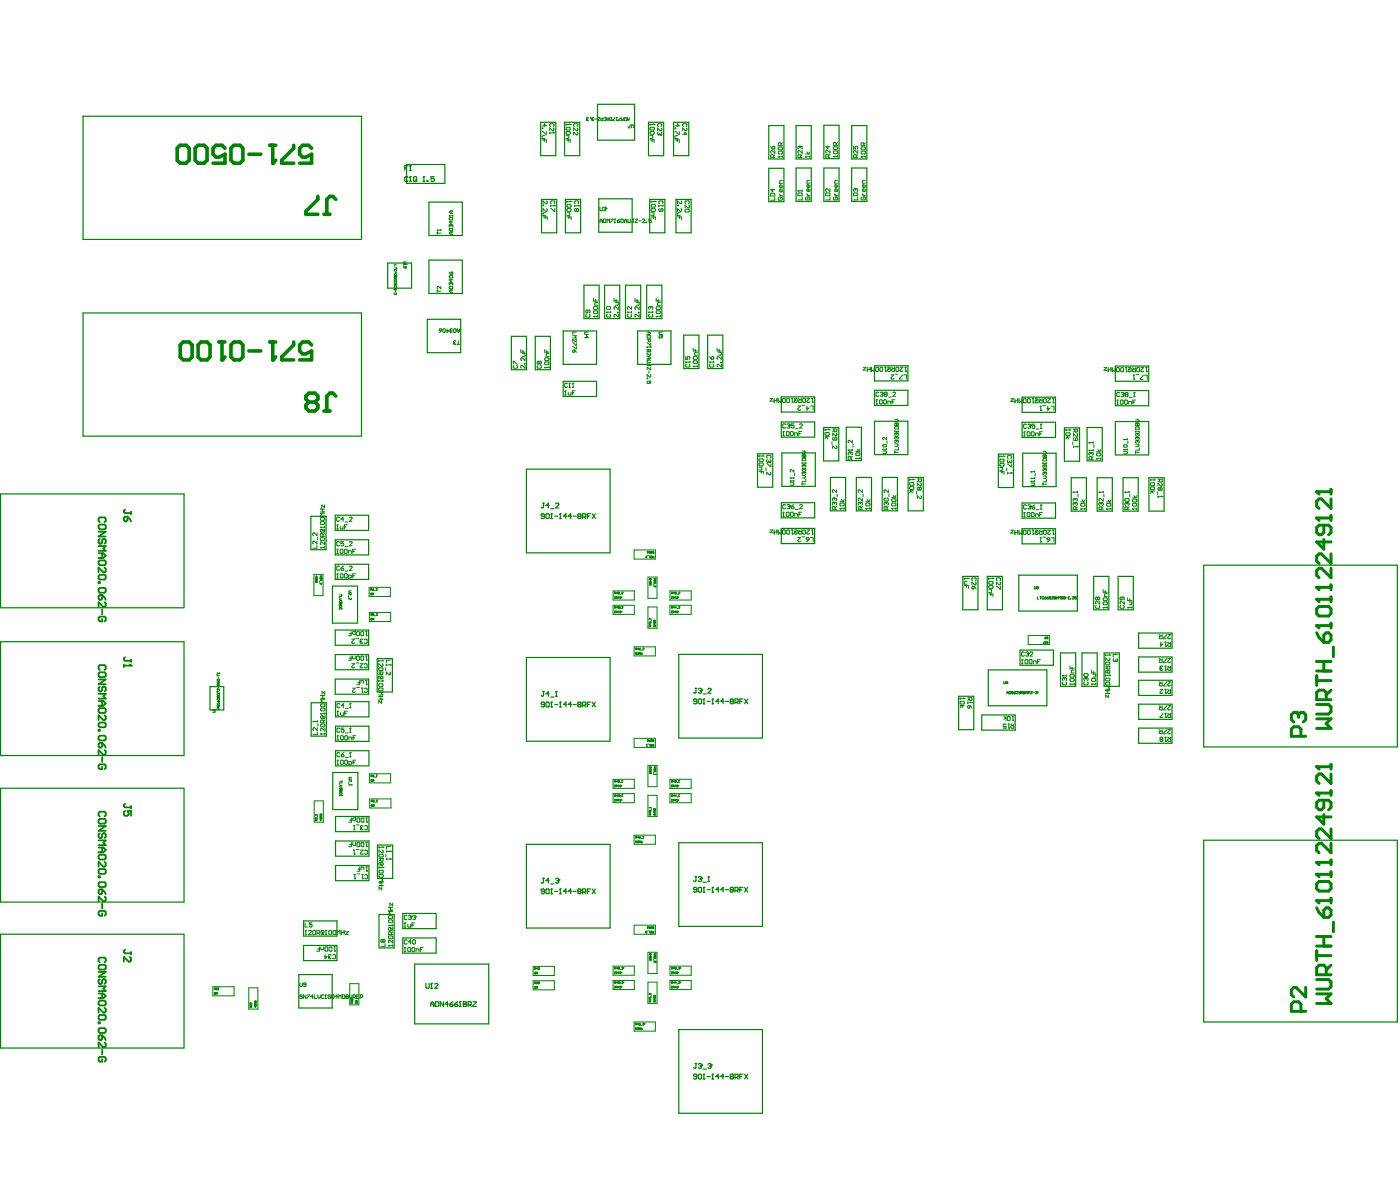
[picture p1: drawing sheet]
<svg xmlns="http://www.w3.org/2000/svg" width="390mm" height="333mm" viewBox="0 0 390 333" stroke-linecap="round" stroke-linejoin="round" font-family="sans-serif">
<g fill="none" stroke="#008000" stroke-width=".33">
<path d="M23.1 32.4h77.6v34.2h-77.6zM150.5 34h4.3v9.3h-4.3zM157.2 34h4.2v9.3h-4.2zM166.4 29h10.3v10h-10.3zM180.6 34h4.2v9.3h-4.2zM187.6 34h4.2v9.3h-4.2zM214.1 34.9h4.2v9.3h-4.2zM221.7 34.9h4.2v9.3h-4.2zM229.4 34.9h4.2v9.3h-4.2zM237.1 34.9h4.3v9.3h-4.3zM113.2 45.8h10.7v5.2h-10.7zM119.4 56.2h9.3v9.3h-9.3z"/>
<path d="M150.8 55.5h4.2v9.3h-4.2zM157.4 55.5h4.3v9.3h-4.3zM166.7 55.3h9.3v9.3h-9.3zM180.9 55.5h4.2v9.3h-4.2zM188.2 55.5h4.2v9.3h-4.2zM214 46.8h4.3v9.3h-4.3zM221.7 46.8h4.2v9.3h-4.2zM229.4 46.8h4.2v9.3h-4.2zM237.1 46.8h4.3v9.3h-4.3zM107.9 73.2h6.7v7h-6.7zM119.4 72.4h9.3v9.3h-9.3zM162.6 79.4h4.2v9.3h-4.2z"/>
<path d="M168.3 79.4h4.3v9.3h-4.3zM174.2 79.4h4.2v9.3h-4.2zM180.1 79.4h4.2v9.3h-4.2zM23.1 87.1h77.6v34.3h-77.6zM119 88.9h9.3v9.2h-9.3zM142.4 93.6h4.2v9.3h-4.2zM149 93.6h4.3v9.3h-4.3zM156.8 92.1h9.3v9.3h-9.3zM177.5 92.1h9.3v9.3h-9.3zM190.4 93.3h4.2v9.3h-4.2zM197 93.3h4.3v9.3h-4.3zM156.8 106.1h9.3v4.2h-9.3z"/>
<path d="M217.5 110.4h9.3v4.3h-9.3zM217.5 117.4h9.3v4.3h-9.3zM229.3 119h4.2v9.3h-4.2zM235.6 118.9h4.3v9.3h-4.3zM243.5 101.8h9.3v4.2h-9.3zM243.5 108.6h9.3v4.2h-9.3zM243.5 117.2h9.3v9.3h-9.3zM284.6 110.5h9.3v4.2h-9.3zM284.6 117.5h9.3v4.2h-9.3zM296.4 119h4.2v9.3h-4.2zM302.7 119h4.2v9.3h-4.2zM310.6 101.9h9.3v4.2h-9.3z"/>
<path d="M310.6 108.7h9.3v4.2h-9.3zM310.6 117.3h9.3v9.3h-9.3zM.2 137.5h51v31.6h-51zM146.6 130.6h23.3v23.2h-23.3zM210.9 126.3h4.3v9.3h-4.3zM217.5 139.9h9.3v4.2h-9.3zM217.7 126h9.3v9.3h-9.3zM231.2 132.9h4.3v9.3h-4.3zM238.4 132.9h4.3v9.3h-4.3zM245.7 132.9h4.2v9.3h-4.2zM252.9 132.9h4.2v9.3h-4.2zM278 126.4h4.2v9.3h-4.2z"/>
<path d="M284.6 140h9.3v4.2h-9.3zM284.8 126.1h9.3v9.3h-9.3zM298.3 132.9h4.2v9.3h-4.2zM305.5 132.9h4.2v9.3h-4.2zM312.7 132.9h4.2v9.3h-4.2zM319.9 132.9h4.2v9.3h-4.2zM86.6 143.7h4.2v9.3h-4.2zM93.3 143.4h9.3v4.2h-9.3zM93.3 150.2h9.3v4.2h-9.3zM93.3 157h9.3v4.2h-9.3zM217.5 147h9.3v4.3h-9.3zM284.6 147.1h9.3v4.3h-9.3z"/>
<path d="M335.2 157.3h53.9v50.6h-53.9zM.2 178.6h51v31.7h-51zM92.6 163.1h7v10.3h-7zM93.3 175.3h9.3v4.3h-9.3zM268.1 160.4h4.2v9.3h-4.2zM274.9 160.4h4.2v9.3h-4.2zM283.7 160.1h16.3v9.9h-16.3zM304.5 160.4h4.2v9.3h-4.2zM311.3 160.4h4.3v9.3h-4.3zM317 176.2h9.3v4.2h-9.3zM58.5 191.1h3.8v6.5h-3.8zM86.6 195.6h4.3v9.3h-4.3z"/>
<path d="M93.3 182.1h9.3v4.3h-9.3zM93.3 189h9.3v4.2h-9.3zM93.4 195.3h9.3v4.2h-9.3zM105 183.3h4.3v9.3h-4.3zM146.6 183h23.3v23.3h-23.3zM189 182.1h23.3v23.3h-23.3zM266.9 193.8h4.2v9.3h-4.2zM273.4 199h9.3v4.2h-9.3zM275.2 186.4h16.3v10h-16.3zM284 180.9h9.3v4.2h-9.3zM295.3 181.7h4.2v9.3h-4.2zM301.3 181.7h4.2v9.3h-4.2z"/>
<path d="M307.4 181.7h4.3v9.3h-4.3zM317 182.8h9.3v4.2h-9.3zM317 189.3h9.3v4.2h-9.3zM317 196h9.3v4.2h-9.3zM.2 219.4h51v31.6h-51zM92.7 215h6.9v10.3h-6.9zM93.4 202.1h9.3v4.2h-9.3zM93.4 208.9h9.3v4.2h-9.3zM317 202.6h9.3v4.2h-9.3zM93.4 227.2h9.3v4.2h-9.3zM93.4 234h9.3v4.3h-9.3zM105.1 235.2h4.2v9.2h-4.2z"/>
<path d="M146.6 235h23.3v23.3h-23.3zM189 234.5h23.3v23.3h-23.3zM335.2 233.8h53.9v50.6h-53.9zM.2 260h51v31.6h-51zM84.5 256.3h9.3v4.2h-9.3zM93.4 240.9h9.3v4.2h-9.3zM105.5 254.5h4.3v9.3h-4.3zM112.1 254.2h9.3v4.2h-9.3zM83.2 271.2h9.3v9.3h-9.3zM84.5 263.1h9.3v4.2h-9.3zM112.1 261h9.3v4.2h-9.3zM115.5 268.3h20.6v16.6h-20.6z"/>
<path d="M189 286.5h23.3v23.3h-23.3z"/>
</g>
<g fill="none" stroke="#008000" stroke-width=".28">
<path d="M87.4 159.8h2.5v6h-2.5zM176.6 153h5.9v2.6h-5.9zM102.8 163.4h5.9v2.6h-5.9zM102.9 170.4h5.9v2.6h-5.9zM170.7 164.4h5.9v2.6h-5.9zM170.7 168.4h5.9v2.6h-5.9zM176.6 180h5.9v2.5h-5.9zM180.4 160.6h2.6v5.9h-2.6zM180.4 168.9h2.6v5.9h-2.6zM186.5 164.4h6v2.6h-6zM186.5 168.4h6v2.6h-6zM286.3 176.8h5.9v2.6h-5.9z"/>
<path d="M102.9 215.3h5.9v2.6h-5.9zM170.7 216.9h5.9v2.5h-5.9zM176.6 205.5h5.9v2.5h-5.9zM180.4 213h2.6v5.9h-2.6zM186.5 216.9h6v2.5h-6zM87.5 222.9h2.5v5.9h-2.5zM102.9 222.3h6v2.5h-6zM170.7 220.8h5.9v2.6h-5.9zM176.6 232.4h5.9v2.5h-5.9zM180.4 221.3h2.6v5.9h-2.6zM186.5 220.8h6v2.6h-6zM176.6 257.4h5.9v2.6h-5.9z"/>
<path d="M59.3 274.6h5.9v2.5h-5.9zM69.3 274.9h2.5v5.9h-2.5zM97.4 273.7h2.5v5.9h-2.5zM148.4 268.9h6v2.6h-6zM148.4 272.9h6v2.6h-6zM170.7 268.8h5.9v2.6h-5.9zM170.7 272.8h5.9v2.6h-5.9zM180.4 265h2.6v5.9h-2.6zM180.4 273.3h2.6v5.9h-2.6zM186.5 268.8h6v2.6h-6zM186.5 272.8h6v2.6h-6zM176.6 284.4h5.9v2.5h-5.9z"/>
</g>
<g fill="none" stroke="#008000" stroke-width=".5">
<path d="M27.4 146.3l.4-.3h1.3l.3 .3v.7l-.3 .3h-1.3l-.4-.3zM27.4 148h2l-2 1.3h2M27.4 152h2l-.6 .6 .6 .7h-2M27.4 154h1.4l.6 .6-.6 .7h-1.4M27.8 145.3l-.4-.3v-.7l.4-.3h1.3l.3 .3v.7l-.3 .3M27.8 150l-.4 .3v.7l.4 .3h.3l.3-.3v-.7l.4-.3h.3l.3 .3v.7l-.3 .3M27.8 156h1.3l.3 .3v.6l-.3 .4h-1.3l-.4-.4v-.6zM27.8 159.9h1.3l.3 .4v.6l-.3 .4h-1.3l-.4-.4v-.6zM28.4 154v1.3M29.1 157.9l.3 .4v.6l-.3 .4h-.3l-1.4-1.4v1.4M34.5 144.1l.3-.3h.7v1l-.3 .3h-.4l-.3-.3zM34.8 141.8l-.3 .3v.3l.3 .4h1.7"/>
<path d="M35.5 143.8l1 1.3M36.5 142.4v.7M27.4 163.9l.4-.3h1.3l.3 .3v.7l-.3 .3h-1.3l-.4-.3zM27.4 161.9h.4v.4h-.4zM27.4 165.9l.4-.3h.6v1l-.3 .3h-.3l-.4-.3zM28.4 172.3v.6h-.6l-.4-.3v-.7l.4-.3h1.3l.3 .3v.7l-.3 .3M28.4 169.6v1.3M28.4 165.6l1 1.3M29.1 167.6l.3 .3v.7l-.3 .3h-.3l-1.4-1.3v1.3M27.4 187.4l.4-.3h1.3l.3 .3v.7l-.3 .3h-1.3l-.4-.3zM27.4 197.4l.4-.3h1.3l.3 .3v.7l-.3 .3h-1.3l-.4-.3zM27.4 189.1h2l-2 1.3h2"/>
<path d="M27.4 193.1h2l-.6 .6 .6 .7h-2M27.4 195.1h1.4l.6 .6-.6 .7h-1.4M27.8 186.4l-.4-.3v-.7l.4-.3h1.3l.3 .3v.7l-.3 .3M27.8 191.1l-.4 .3v.7l.4 .3h.3l.3-.3v-.7l.4-.3h.3l.3 .3v.7l-.3 .3M28.4 195.1v1.3M29.1 199.1l.3 .3v.7l-.3 .3h-.3l-1.4-1.3v1.3M34.5 184.9v.7M34.5 185.2h2M34.8 182.9l-.3 .3v.4l.3 .3h1.7M36.5 183.6v.6M27.4 201.4l.4-.3h1.3l.3 .3v.7l-.3 .3h-1.3l-.4-.3zM27.4 205.1l.4-.4h1.3l.3 .4v.6l-.3 .4h-1.3l-.4-.4z"/>
<path d="M27.4 203.1h.4v.3h-.4zM27.8 206.7h.6v1l-.3 .3h-.3l-.4-.3v-.7zM28.4 213.4v.6h-.6l-.4-.3v-.7l.4-.3h1.3l.3 .3v.7l-.3 .3M28.4 210.7v1.3M28.4 206.7l1 1.3M29.1 208.7l.3 .3v.7l-.3 .3h-.3l-1.4-1.3v1.3M27.4 228.2l.4-.3h1.3l.3 .3v.7l-.3 .3h-1.3l-.4-.3zM27.4 229.9h2l-2 1.3h2M27.4 233.9h2l-.6 .6 .6 .7h-2M27.4 235.9h1.4l.6 .6-.6 .7h-1.4M27.8 227.2l-.4-.3v-.7l.4-.3h1.3l.3 .3v.7l-.3 .3M27.8 231.9l-.4 .3v.7l.4 .3h.3l.3-.3v-.7l.4-.3h.3l.3 .3v.7l-.3 .3"/>
<path d="M27.8 237.8h1.3l.3 .4v.6l-.3 .4h-1.3l-.4-.4v-.6zM28.4 235.9v1.3M29.1 239.8l.3 .4v.6l-.3 .4h-.3l-1.4-1.4v1.4M34.8 225.7l-.3 .3v.7l.3 .3h.7l.3-.3-.3-1h1v1.3M34.8 223.7l-.3 .3v.3l.3 .4h1.7M36.5 224.3v.7M27.4 245.8l.4-.3h1.3l.3 .3v.7l-.3 .3h-1.3l-.4-.3zM27.4 243.8h.4v.4h-.4zM27.4 247.8l.4-.3h.6v1l-.3 .3h-.3l-.4-.3zM27.8 241.8h1.3l.3 .4v.6l-.3 .4h-1.3l-.4-.4v-.6zM28.4 254.1v.7h-.6l-.4-.3v-.7l.4-.3h1.3l.3 .3v.7l-.3 .3M28.4 251.5v1.3"/>
<path d="M28.4 247.5l1 1.3M29.1 249.5l.3 .3v.7l-.3 .3h-.3l-1.4-1.3v1.3"/>
</g>
<circle cx="36.5" cy="185.2" r=".25" fill="#008000"/>
<g fill="none" stroke="#008000" stroke-width=".5">
<path d="M36.2 184.9l.3 .3M27.4 268.8l.4-.3h1.3l.3 .3v.7l-.3 .3h-1.3l-.4-.3zM27.4 270.5h2l-2 1.3h2M27.4 274.5h2l-.6 .6 .6 .7h-2M27.4 276.5h1.4l.6 .6-.6 .7h-1.4M27.8 267.8l-.4-.3v-.7l.4-.3h1.3l.3 .3v.7l-.3 .3M27.8 272.5l-.4 .3v.7l.4 .3h.3l.3-.3v-.7l.4-.3h.3l.3 .3v.7l-.3 .3M27.8 278.5h1.3l.3 .3v.7l-.3 .3h-1.3l-.4-.3v-.7zM28.4 276.5v1.3M34.8 264.3l-.3 .3v.4l.3 .3h1.7M36.2 266.3l.3 .3v.7l-.3 .3h-.4l-1.3-1.3v1.3M36.5 265v.6"/>
<path d="M27.4 286.4l.4-.3h1.3l.3 .3v.7l-.3 .3h-1.3l-.4-.3zM27.4 284.5h.4v.3h-.4zM27.4 288.4l.4-.3h.6v1l-.3 .3h-.3l-.4-.3zM27.8 282.5h1.3l.3 .3v.7l-.3 .3h-1.3l-.4-.3v-.7zM28.4 294.8v.6h-.6l-.4-.3v-.7l.4-.3h1.3l.3 .3v.7l-.3 .3M28.4 292.1v1.3M28.4 288.1l1 1.3M29.1 280.5l.3 .3v.7l-.3 .3h-.3l-1.4-1.3v1.3M29.1 290.1l.3 .3v.7l-.3 .3h-.3l-1.4-1.3v1.3"/>
</g>
<path d="M360.9 198.2h-.7l-.6 .7v1.3l.6 .7M362.2 204.9v-2l-.6-.7h-1.4l-.6 .7v2h4" fill="none" stroke="#008000" stroke-width=".83"/>
<circle cx="360.9" cy="198.2" r=".41" fill="#008000"/>
<g fill="none" stroke="#008000" stroke-width=".83">
<path d="M366.6 176.1l.7 1.3 1.3 1.3M366.6 174.1h4M368.6 176.8l.7-.7h.6l.7 .7v1.3l-.7 .6h-1.3zM370.6 173.4v1.4M360.9 198.2l.7 .7M361.6 198.9v.7M361.6 198.9l.6-.7h.7l.7 .7v1.3l-.7 .7M366.6 196h3.3l.7 .7v1.3l-.7 .7h-3.3M366.6 188.1v2.6M366.6 189.4h4M366.6 186.7h4M366.6 184.1h4"/>
<path d="M368.6 184.1v2.6M369.3 194.7v-2l-.7-.6h-1.3l-.7 .6v2h4M370.6 192.1l-1.3 1.3M371.3 180.1v2.6M366.6 200h4l-1.3 1.4 1.3 1.3h-4"/>
</g>
<circle cx="366.6" cy="174.1" r=".41" fill="#008000"/>
<path d="M366.6 174.1l.7 .7M366.6 166.8h4M367.3 168.8h2.6l.7 .6v1.4l-.7 .6h-2.6l-.7-.6v-1.4zM370.6 166.1v1.3" fill="none" stroke="#008000" stroke-width=".83"/>
<circle cx="366.6" cy="166.8" r=".41" fill="#008000"/>
<path d="M366.6 166.8l.7 .6M366.6 163.4h4M370.6 162.8v1.3" fill="none" stroke="#008000" stroke-width=".83"/>
<circle cx="366.6" cy="163.4" r=".41" fill="#008000"/>
<path d="M366.6 144.2h4M368.6 146.1v2l-.7 .7h-.6l-.7-.7v-1.3l.7-.7h2.6l.7 .7v1.3l-.7 .7M368.6 150.1v2.7l-2-2h4M370.6 143.5v1.3M370.6 154.1v2.7l-2.7-2.7h-.6l-.7 .7v1.3l.7 .7M370.6 158.1v2.7l-2.7-2.7h-.6l-.7 .7v1.3l.7 .7M366.6 163.4l.7 .7" fill="none" stroke="#008000" stroke-width=".83"/>
<circle cx="366.6" cy="144.2" r=".41" fill="#008000"/>
<path d="M366.6 136.8h4M370.6 136.2v1.3M370.6 138.8v2.7l-2.7-2.7h-.6l-.7 .7v1.3l.7 .7M366.6 144.2l.7 .6" fill="none" stroke="#008000" stroke-width=".83"/>
<circle cx="366.6" cy="136.8" r=".41" fill="#008000"/>
<g fill="none" stroke="#008000" stroke-width=".83">
<path d="M366.6 136.8l.7 .7M366.6 252.6l.7 1.4 1.3 1.3M366.6 250.6h4M368.6 253.3l.7-.7h.6l.7 .7v1.3l-.7 .7h-1.3zM370.6 250v1.3M371.3 256.6v2.7M363.6 274.8v2.6l-2.7-2.6h-.7l-.6 .6v1.4l.6 .6M366.6 276.6h4l-1.3 1.3 1.3 1.3h-4M366.6 272.6h3.3l.7 .6v1.4l-.7 .6h-3.3M366.6 264.6v2.7M366.6 265.9h4M366.6 263.3h4"/>
<path d="M366.6 260.6h4M368.6 260.6v2.7M369.3 271.3v-2l-.7-.7h-1.3l-.7 .7v2h4M370.6 268.6l-1.3 1.3M362.2 281.4v-2l-.6-.6h-1.4l-.6 .6v2h4"/>
</g>
<circle cx="366.6" cy="250.6" r=".41" fill="#008000"/>
<path d="M366.6 250.6l.7 .7M366.6 243.3h4M367.3 245.3h2.6l.7 .7v1.3l-.7 .7h-2.6l-.7-.7v-1.3zM370.6 242.6v1.4" fill="none" stroke="#008000" stroke-width=".83"/>
<circle cx="366.6" cy="243.3" r=".41" fill="#008000"/>
<path d="M366.6 240h4M370.6 239.3v1.3M366.6 243.3l.7 .7" fill="none" stroke="#008000" stroke-width=".83"/>
<circle cx="366.6" cy="240" r=".41" fill="#008000"/>
<path d="M366.6 240l.7 .6M366.6 220.7h4M368.6 222.7v2l-.7 .6h-.6l-.7-.6v-1.4l.7-.6h2.6l.7 .6v1.4l-.7 .6M368.6 226.7v2.6l-2-2h4M370.6 220v1.4M370.6 230.7v2.6l-2.7-2.6h-.6l-.7 .6v1.4l.7 .6M370.6 234.7v2.6l-2.7-2.6h-.6l-.7 .6v1.4l.7 .6" fill="none" stroke="#008000" stroke-width=".83"/>
<circle cx="366.6" cy="220.7" r=".41" fill="#008000"/>
<path d="M366.6 213.4h4M370.6 212.7v1.3M370.6 215.4v2.6l-2.7-2.6h-.6l-.7 .6v1.4l.7 .6M366.6 220.7l.7 .7" fill="none" stroke="#008000" stroke-width=".83"/>
<circle cx="366.6" cy="213.4" r=".41" fill="#008000"/>
<path d="M366.6 213.4l.7 .6" fill="none" stroke="#008000" stroke-width=".83"/>
<g fill="none" stroke="#008000" stroke-width=".28">
<path d="M222.2 53.1h.1M222.2 53.9l.2-.2h.8l.2 .2v.6h-1.2zM222.2 53.1h1.2M222.2 53.1l.2 .2M223.4 54.9v.7h-1.2M223.4 52.9v.4M224.5 54.9l-.2 .1 .2 .6h.8l.2-.6-.6-.1v.3M224.7 54.5h.8M224.7 53.9l.4 .6M225.5 52.7l-.2 .6h-.4l-.2-.6 .4-.2v.8M225.5 51.6l-.2 .5-.6-.2v-.3l.4-.2v.7M225.5 50.2h-.6l-.2 .2v.6h.8"/>
<path d="M237.7 53.9l.2-.2h.7l.2 .2v.6h-1.1zM238.1 52.5h.1M238.1 52.5l-.4 .2 .2 .6M238.1 52.5l.1 .2M238.2 52.7l.2-.2 .4 .2-.2 .6M238.2 52.7v.2M238.8 54.9v.7h-1.1M240 54.9l-.2 .1 .2 .6h.7l.2-.6-.5-.1v.3M240.2 54.5h.7M240.2 53.9l.4 .6M240.9 52.7l-.2 .6h-.3l-.2-.6 .4-.2v.8M240.9 51.6l-.2 .5-.5-.2v-.3l.4-.2v.7"/>
<path d="M240.9 50.2h-.5l-.2 .2v.6h.7M278.4 128l.2-.2h.8l.2 .5-.2 .2h-.8zM278.4 126.8v.4M278.4 127h1.2M278.4 131.3h1.2v.7M278.4 130.1h.8v.6l-.2 .2h-.6M278.6 128.9h.8l.2 .6-.2 .2h-.8l-.2-.2zM279 131.3v.3M279.4 126.8l.2 .2M279.6 127h.1M280.3 130.3v.8M280.5 129.1l1 .8h.2v-.8"/>
<path d="M280.5 131.4v.4M280.5 131.6h1.2M280.7 127.6l-.2-.2 .2-.6h.8l.2 .2-.2 .6M280.7 128l-.2 .5 .2 .2 .4-.2M281.1 128.5l.2 .2M281.1 128.3v.2M281.3 128.7h.1M281.5 128l.2 .5-.4 .2M281.5 131.4l.2 .2M281.7 131.6h.1M290.8 178.5l-.3 .4 .3 .1M291 178.5h.3l-.3 .4v.1l.3-.1"/>
<path d="M291 177.3l.1 .1M291.3 177.3v.5h-.3v-.3l.3-.1M291.5 177.3h.3l-.1 .5-.2-.1zM291.5 178.5l.1 .2M291.8 178.5v.5l-.3-.1v-.2h.3M284.4 184.7h.4M284.6 183.5h.1M284.6 183.5l-.2 .2M284.6 183.5v1.2M285.2 181.6l-.2-.2-.6 .2v.8l.2 .2 .6-.2M285.4 183.7l.2-.2 .6 .2v.8l-.2 .2-.6-.2zM285.6 181.6l.6-.2 .2 .4"/>
<path d="M286 182h.2M286.2 182l.2 .2-.2 .4-.6-.2M286.4 181.8h.1M286.4 181.8l-.2 .2M286.8 181.6l.2-.2 .5 .2-.7 1h.7M286.8 183.5l.6 .2v.8l-.2 .2-.6-.2v-.8zM287.7 184.7v-.8h.6l.2 .2v.6M288.9 184.1h.4M289.7 183.5h-.8v1.2"/>
</g>
<path d="M118.6 273.7v1.1l.2 .2h.5l.2-.2v-1.1M119.9 275h.5M120.2 273.7v1.3" fill="none" stroke="#008000" stroke-width=".33"/>
<circle cx="120.2" cy="273.7" r=".17" fill="#008000"/>
<g fill="none" stroke="#008000" stroke-width=".33">
<path d="M119.9 279.4h.9M120.2 273.7l-.3 .2M121 273.9l.3-.2h.4l.2 .2-.9 1.1h.9M121.3 278.7h.6l.2 .3v.9l-.2 .2h-.6zM123.5 278.7v1.4l-.9-1.4v1.4M124.8 279.4h-.9l.7-.7v1.4M125.3 279.4h.6l.2 .5-.2 .2h-.4l-.2-.2zM126.1 278.7l-.8 .7M126.6 279.4h.6l.3 .5-.3 .2h-.4l-.2-.2zM127.5 278.7l-.9 .7M128.1 278.7v1.4M119.9 280.1v-.9l.5-.5 .4 .5v.9"/>
<path d="M127.9 280.1h.5"/>
</g>
<circle cx="128.1" cy="278.7" r=".17" fill="#008000"/>
<path d="M128.1 278.7l-.2 .3M129 278.7v1.4h.7l.2-.2-.2-.5h-.7" fill="none" stroke="#008000" stroke-width=".33"/>
<circle cx="129" cy="279.4" r=".17" fill="#008000"/>
<path d="M151.1 244.4h.5M151.4 244.4v1.1l-.3 .2-.4-.2M152.9 245.1h-.9l.7-.7v1.3M153.4 246h.8M154.7 244.6l.2-.2h.5l.2 .5M129 278.7h.7l.2 .3-.2 .4h-.7M130.4 279.6h.6l.2-.2v-.4l-.2-.3h-.6v1.4M130.8 279.6l.4 .5M131.7 278.7h.9l-.9 1.2v.2h.9" fill="none" stroke="#008000" stroke-width=".33"/>
<g fill="none" stroke="#008000" stroke-width=".28">
<path d="M217.9 39.7l-.4 .4M233.2 39.7l-.4 .3M214.6 54l.2-.2h.7l.2 .2v.5h-1.1zM214.6 40.7l.6 .8M215.2 52.6v.8l-.6-.6h1.1M215.4 43.8v-.6l-.6-.2-.2 .2v.6h1.2M215.4 40.7l.4 .2-.2 .6h-.4v-.6zM215.7 54.9v.8h-1.1M215.8 41.9v.8l-.8-.8-.4 .2 .2 .6M215.8 43l-.4 .4M216.7 43.6h.1M216.7 43.6h1.2"/>
<path d="M216.7 43.6l.2 .2M216.9 54.9l-.2 .2 .2 .6h.8l.2-.6-.6-.2v.4M216.9 40.9h.8l.2 .6-.2 .2h-.8l-.2-.2zM216.9 42.1h.8l.2 .6-.2 .1h-.8l-.2-.1zM217.1 54.5h.8M217.1 54l.4 .5M217.5 40.5v-.6l-.6-.2-.2 .2v.6h1.2M217.9 51.6l-.2 .6-.6-.2v-.4l.4-.2v.8M217.9 52.8l-.2 .6-.6-.2v-.4l.4-.2v.8M217.9 50.3h-.6l-.2 .2v.6h.8M217.9 43.4v.4M229.9 53.9l.2-.2h.8l.2 .2v.6h-1.2z"/>
<path d="M230.5 40.6v.8l-.6-.6h1.2M230.7 43.7v-.5l-.6-.2-.2 .2v.5h1.2M231.1 41.8v.8l-.8-.8-.4 .2 .2 .6M231.1 52.5v.8l-.8-.8-.4 .2 .2 .6M231.1 43l-.4 .3M231.1 54.9v.7h-1.2M232 43.5h.1M232 43.5h1.2M232 43.5l.2 .2M232.2 40.8h.8l.2 .6-.2 .2h-.8l-.2-.2zM232.2 42h.8l.2 .6-.2 .2h-.8l-.2-.2zM232.2 54.9l-.2 .1 .2 .6h.8l.2-.6-.6-.1v.3"/>
<path d="M232.4 54.5h.8M232.4 53.9l.4 .6M232.8 40.4v-.5l-.6-.2-.2 .2v.5h1.2M233.2 43.3v.4M233.2 51.6l-.2 .5-.6-.2v-.3l.4-.2v.7M233.2 52.7l-.2 .6h-.4l-.2-.6 .4-.2v.8M233.2 50.2h-.6l-.2 .2v.6h.8M145 97.2v.8h1.2M145.4 98.4h.8v.6l-.2 .2h-.6M145.6 97.6v.4M146.2 99.6v.7l-.8-.7-.4 .2 .2 .5M151.7 97.2v.8h1.1"/>
<path d="M151.9 99.6h.7l.2 .5-.2 .2h-.7l-.2-.2zM152.3 97.6v.4M152.8 98.4h-.5l-.2 .2v.6h.7M159.5 93.4h1l-.4 .3 .4 .4h-1M159.5 95.4l.8 .7h.2v-.7M159.5 96.4l.8 .7h.2v-.7M159.6 97.4h.4l-.2 .7-.3-.2zM160 97.4l.5 .7M160.3 94.4l.2 .2-.2 .5-.8-.7v.7M160.5 92.4h-1v.7M162.8 93.9h1l-.5-.5v.7M163.3 87.5l-.2 .2 .2 .5h.8l.2-.2-.2-.5"/>
<path d="M163.7 86.3v.6l-.2 .2-.4-.2 .2-.6h.8l.2 .2-.2 .6M163.8 92.4l-1 .2 .2 .5h.8M165.2 88h.1M165.2 88h1.2M165.2 85.5l.2-.2h.8l.2 .6-.2 .2h-.8zM165.2 83v.8h1.2M165.2 88l.2 .2M165.4 86.5h.8l.2 .6-.2 .2h-.8l-.2-.2zM165.8 83.4v.4M166.4 84.2h-.6l-.2 .2v.5h.8M166.4 87.9v.3M168.9 86.9h.1"/>
<path d="M168.9 85.5l.2-.2h.7l.2 .6-.2 .2h-.7zM168.9 86.9h1.1M168.9 86.9l.2 .2M169.1 87.5l-.2 .2 .2 .5h.7l.2-.2-.2-.5M170 86.7v.4M171 83v.8h1.1M171.4 84.2h.7v.5l-.2 .2h-.5M171.6 83.4v.4M171.9 86.9l.2 .2zM172.1 87.5v.7l-.7-.7-.4 .2 .2 .5M172.1 85.3v.8l-.7-.8-.4 .2 .2 .6M174.7 86.9h.1"/>
<path d="M174.7 86.9h1.2M174.7 86.9l.2 .2M174.9 87.5l-.2 .2 .2 .5h.8l.2-.2-.2-.5M175.9 85.3v.8l-.8-.8-.4 .2 .2 .6M175.9 86.7v.4M176.8 83v.8h1.2M177.2 84.2h.8v.5l-.2 .2h-.6M177.4 83.4v.4M177.8 86.9l.2 .2zM178 85.3v.8l-.8-.8-.4 .2 .2 .6M178 87.5v.7l-.8-.7-.4 .2 .2 .5M180.2 92.4h.7l.3 .3-.3 .4h-.7"/>
<path d="M180.2 93.4h1v.5l-.8 .2zM180.2 96.4v.3M180.2 94.4h1l-.2 .7-.5-.2v-.5M180.2 95.4l.8 .7h.2v-.7M180.2 96.6h1M180.2 99.2h.7l.3 .4-.3 .3h-.7M180.6 86.9h.1M180.6 86.9h1.2M180.6 86.9l.2 .2M180.7 92.4v.7M180.7 97.4v.3M180.7 99.2v.7"/>
<path d="M180.7 97.4l-.2-.2-.3 .2 .2 .5 .3-.2M180.7 97.4l.2-.2 .3 .2-.2 .5-.3-.2M180.8 87.5l-.2 .2 .2 .5h.8l.2-.2-.2-.5M181 85.3h.1M181 85.3l-.4 .2 .2 .6M181 85.3l.2 .2M181 98.2l.2 .2-.2 .5-.8-.7v.7M181 96.4l.2 .2M181.2 85.5v.2M181.2 85.5l.2-.2 .4 .2-.2 .6M181.2 96.6h.1M181.8 86.7v.4"/>
<path d="M182.7 88h.1M182.7 85.5l.2-.2h.8l.2 .6-.2 .2h-.8zM182.7 88h1.2M182.7 88l.2 .2M182.7 83v.8h1.2M182.9 86.5h.8l.2 .6-.2 .2h-.8l-.2-.2zM183.3 83.4v.4M183.7 93.4l-.2 .2 .2 .5 .5-.2-.2-.5h.5v.7M183.9 87.9v.3M183.9 84.2h-.6l-.2 .2v.5h.8M184.5 92.4l-1 .2 .2 .5h.8M190.9 99.2v.8h.6l-.2-.4 .2-.4 .6 .2-.2 .6"/>
<path d="M193 99.4l.2-.2h.8l.2 .6-.2 .2h-.8zM193 96.9v.8h1.2M193.6 97.3v.4M194.2 98.1h-.6l-.2 .2v.5h.8M197.6 99.2l.5 .8M198.1 99.4l.4-.2 .2 .6-.6 .2zM199.7 96.9v.8h1.1M200.1 98.1h.7v.5l-.2 .2h-.5M200.3 97.3v.4M200.8 99.2v.8l-.7-.8-.4 .2 .2 .6M142.9 101.3v-.8l1.2 .8M143.1 101.7l-.2 .2 .2 .6h.8l.2-.2-.2-.6"/>
<path d="M146 101.1l.2 .2zM146.2 101.7v.8l-.8-.8-.4 .2 .2 .6M149.8 101.7l-.2 .2 .2 .6h.7l.2-.2-.2-.6M150.1 100.7l-.1-.2-.4 .2 .2 .6 .3-.2M150.1 100.7l.2-.2 .4 .2-.2 .6-.4-.2M150.1 100.7v.4M151.7 102.3h.1M151.7 102.3h1.1M151.7 102.3l.2 .2M151.9 100.7h.7l.2 .6-.2 .2h-.7l-.2-.2zM152.8 102.1v.4M157.2 109.9h.4"/>
<path d="M157.4 108.8h.1M157.4 108.8v1.1M157.4 108.8l-.2 .1M158 106.8l-.2-.2-.6 .2v.8l.2 .2 .6-.2M158.2 109.1v.6l.2 .2h.6v-.8M158.4 107.8h.4M158.6 106.6h.1M158.6 106.6v1.2M158.6 106.6l-.2 .2M159.4 109.3h.4M159.4 107.8h.4M159.6 106.6h.1"/>
<path d="M159.6 106.6l-.2 .2M159.6 106.6v1.2M160.2 108.8h-.8v1.1M180.2 105.2l.2 .2zM180.4 106.1l-.2 .1 .2 .5 .5-.1-.2-.5h.5v.6M180.4 101.2l-.2 .2 .2 .3h.8M180.7 103.2v.7M181 104.2l.2 .2-.2 .5-.8-.7v.7M181.2 100.2l-1 .2 .2 .5h.8M181.2 102.2v.7l-.8-.7h-.2v.7M181.2 101.6v.3M190.9 100.8h.1"/>
<path d="M190.9 100.8h1.2M190.9 100.8l.2 .2M191.1 101.4l-.2 .2 .2 .5h.8l.2-.2-.2-.5M192.1 100.6v.4M193 101.9h.1M193 101.9h1.2M193 101.9l.2 .2M193.2 100.4h.8l.2 .6-.2 .2h-.8l-.2-.2zM194.2 101.7v.4M197.6 100.8h.1M197.6 100.8h1.1M197.6 100.8l.2 .2"/>
<path d="M197.8 101.4l-.2 .2 .2 .5h.7l.2-.2-.2-.5M198.7 100.6v.4M200.6 100.8l.2 .2zM200.8 101.4v.7l-.7-.7-.4 .2 .2 .5M288 163.2l.1 .7 .3-.1v-.6M288.8 163.5v.4l.3-.1-.1-.3M288.8 163.5v-.3l.3 .1-.1 .2M288.8 163.5h.2M288.8 166v.7h.5M289.5 166h.4M289.7 166v.7M290.6 166.2h-.4v.4h.4"/>
<path d="M290.8 166.4h.4l.1 .2-.4 .1zM291.3 166l-.5 .4M291.5 166.4h.3l.1 .2-.3 .1zM291.9 166l-.4 .4M292.6 166h-.4v.4h.4l-.1 .3-.3-.1M292.8 166.2h.5l-.5 .5h.5M293.5 166.4h.1M293.5 166l.4 .2-.1 .5h-.3zM293.5 166.4h.3M294.2 166.4h.4M294.2 166v.7M294.6 166v.7"/>
<path d="M294.8 166.7v-.7l.2 .3 .3-.3v.7M295.9 166.2h-.4l.4 .3-.1 .2-.3-.1M296.3 166.4v.3l.3-.1-.1-.2M296.3 166.4v-.4l.3 .2-.1 .2M296.3 166.4h.2M296.8 166.4h.5M297.5 166.7h.2M297.6 166h.1M297.6 166v.7M297.6 166l-.1 .2M298 166.6l.1 .1zM298.6 166.2h.4l-.4 .5h.4"/>
<path d="M299.7 166h-.4v.4h.4l-.1 .3-.3-.1M179.8 259.5h.1M179.8 259.5l.1 .1h.2M179.9 259.4l-.1 .1M179.9 259.4h.1M180.1 259.2l-.2-.1v.3M180.3 257.9l.3 .2h-.3zM180.3 259.1h.3M180.6 258.1l-.4 .3M180.7 257.9l.2 .1M180.9 259.1h.2M181 259.6h.1"/>
<path d="M181 259.1v.5M181.1 257.9v.5h-.3l-.1-.3 .4-.1M181.1 259.6h-.1M181.2 258.2h.1M181.2 258.2l.1 .2 .3-.1M181.3 258.1l-.1 .1M181.3 258.1h.1M181.6 258l-.3-.1v.2M181.6 259.2h-.4l.1 .3 .3-.1v.2h-.4M181.7 259.1l.2 .2M182.1 258h-.4l.1 .2 .3-.1v.3h-.4M182.1 259.1v.5h-.3l-.1-.2 .4-.1"/>
<path d="M171.1 269.5h.3l.1-.2-.4-.1v.5M171.1 271h.2M171.1 273.5h.3l.1-.2-.4-.1v.5M171.1 275h.2M171.2 270.5h.1M171.2 274.5h.1M171.2 270.5h-.1M171.2 270.5v.5M171.2 274.5v.5M171.2 274.5h-.1M171.3 269.5l.2 .2M171.3 273.5l.2 .2"/>
<path d="M171.5 270.8l.4-.1-.1-.2h-.3v.5M171.5 274.8h.3l.1-.3h-.4v.5M171.7 270.8l.2 .2M171.7 274.8l.2 .2M172 269.4h-.4l.3-.2v.5M172 273.4h-.4l.3-.2v.5M172.1 273.3l.3-.1 .1 .2M172.2 269.4v-.2l.3 .1-.1 .1M172.2 269.4v.3l.3-.1-.1-.2M172.2 269.4h.2M172.3 273.4h.1M172.4 270.7h-.4l.3-.2v.5"/>
<path d="M172.4 273.4v.3l-.3-.1M172.4 274.7h-.4l.3-.2v.5M172.5 273.4h.1M172.5 273.4h-.1M172.5 270.5h.3l.1 .1M172.5 274.5h.3l.1 .1M172.6 269.8h.4M172.6 273.8h.4M172.7 270.7h.1M172.7 274.7h.1M172.8 270.7v.3l-.3-.1M172.8 274.7v.3l-.3-.1"/>
<path d="M172.9 270.6h.1M172.9 274.6h.1M172.9 270.6l-.1 .1M172.9 274.6l-.1 .1M173.1 269.3l.3-.1 .1 .2M173.1 273.3l.3-.1 .1 .2M173.3 269.4h.1M173.3 273.4h.1M173.4 269.4v.3l-.3-.1M173.4 273.4v.3l-.3-.1M173.5 269.4h.1M173.5 273.4h.1"/>
<path d="M173.5 269.4h-.1M173.5 273.4h-.1M180.8 277.5v.3h.2v-.3l.3 .1-.1 .2M180.8 266.9h.5v.3h-.2l-.1-.3M180.8 266.2h.5l-.2-.3v.3M180.9 266.4v.3h.3l-.1-.3h.2v.3M180.9 276.5h.1M180.9 276.5l-.1 .1v.2M180.9 276.5l.1 .1M181 267.1l-.2 .1M181 276.6h.1M181 278v.3l-.2-.2h.5"/>
<path d="M181 276.6h.3l-.1 .2M181.1 265.5h-.3l.1 .2h.2M181.1 265.5v.2M181.1 265.5h.2v.2h-.2M181.1 278.8v-.2l-.3-.1v.3h.5M181.3 278.5l-.2 .1M181.3 277v.3M182 266.9v.3M182 277.5v.3h.3v-.3l.2 .1-.1 .2M182.1 265.4h.5v.3h-.2l-.1-.3M182.2 265.9v.3h.2v-.3h.2v.3M182.2 266.4h.3l.1 .3h-.4z"/>
<path d="M182.2 267.4l-.1 .3h.3M182.3 265.6l-.2 .1M182.3 278.6h-.3l.1 .2 .2-.1M182.3 278.6h.2l-.1 .2-.1-.1M182.3 278v.3l-.3-.2h.5M182.3 278.6v.1M182.4 267.7h.1M182.4 267.6v.1M182.4 277.3v-.2l-.3-.1-.1 .3h.5M182.5 267.4l.1 .3h-.2M182.5 277l-.1 .1M187 269.5l.3-.1-.1-.2h-.2v.5"/>
<path d="M187 273.5h.2l.1-.2-.3-.1v.5M187 271h.1M187 275h.1M187.1 270.5h.1M187.1 274.5h.1M187.1 270.5v.5M187.1 274.5v.5M187.1 270.5h-.1M187.1 274.5h-.1M187.1 269.5l.2 .2M187.1 273.5l.2 .2M187.4 270.8h.2l.1-.3h-.3v.5"/>
<path d="M187.4 274.8h.2l.1-.3h-.3v.5M187.5 270.8l.2 .2M187.5 274.8l.2 .2M187.8 269.4h-.3l.2-.2v.5M187.8 273.4h-.3l.2-.2v.5M188.2 270.7h-.3l.2-.2v.5M188.2 274.7h-.3l.2-.2v.5M188.3 269.4h-.3v-.2l.3 .1v.3h-.3M188.3 273.4h-.3l.2-.2v.5M188.4 274.5h.2l.1 .1M188.4 270.5h.2l.1 .1M188.5 269.8h.3"/>
<path d="M188.5 273.8h.3M188.5 270.7h.1M188.5 274.7h.1M188.6 270.7v.3l-.2-.1M188.6 274.7v.3l-.2-.1M188.7 270.6h.1M188.7 274.6h.1M188.7 270.6l-.1 .1M188.7 274.6l-.1 .1M189 273.3l.2-.1 .1 .2M189 269.3l.2-.1 .1 .2M189.1 269.4h.1"/>
<path d="M189.1 273.4h.1M189.2 273.4v.3l-.2-.1M189.2 269.4v.3l-.2-.1M189.3 269.4h.1M189.3 273.4h.1M189.3 273.4h-.1M189.3 269.4h-.1M177 285.1h.2l.1-.3h-.3v.4M177.2 285.1l.1 .1M177.3 286h-.3v.3h.3l-.1 .2-.2-.1M177.5 286.1l.2-.1 .1 .2M177.6 286.3h.1"/>
<path d="M177.7 286.3v.2l-.2-.1M177.8 286.2h.1M177.8 285h-.3l.2-.2v.4M177.8 286.2l-.1 .1M178 285l.3 .2h-.2zM178 286.4h.2l.1-.3-.3-.1v.5M178.1 286.4l.2 .1M178.3 284.8l-.3 .2M178.5 285.3h.3M178.5 286.3l.3 .1-.2 .1zM178.8 286l-.3 .3M179 284.8h.2l.1 .1"/>
<path d="M179.1 285h.1M179.2 285v.2h-.2M179.3 284.9h.1M179.3 284.9l-.1 .1"/>
</g>
<circle cx="155.6" cy="244.9" r=".17" fill="#008000"/>
<path d="M151.6 248h-.7l-.2-.2 .2-.4h.5l.2 .2v.9l-.2 .2h-.5l-.2-.2M152 247.6l.2-.2h.5l.2 .2v.9l-.2 .2h-.5l-.2-.2zM153.4 248.7h.4M153.6 247.4v1.3M155.1 245.1h.3M155.4 245.1l.2 .2-.2 .4h-.5l-.2-.2M155.6 244.9l-.2 .2" fill="none" stroke="#008000" stroke-width=".33"/>
<circle cx="153.6" cy="247.4" r=".17" fill="#008000"/>
<path d="M153.6 247.4l-.2 .2M154.5 248h.9M155.8 248.7h.4M156 247.4v1.3" fill="none" stroke="#008000" stroke-width=".33"/>
<circle cx="156" cy="247.4" r=".17" fill="#008000"/>
<g fill="none" stroke="#008000" stroke-width=".33">
<path d="M156 247.4l-.2 .2M157.8 248h-.9l.7-.6v1.3M159.1 248h-.9l.7-.6v1.3M159.6 248h.9M161.1 248h.5M161.1 248l-.2-.2 .2-.4h.5l.2 .2-.2 .4M161.1 248l-.2 .3 .2 .4h.5l.2-.2-.2-.5M162.2 248.3h.7l.2-.3v-.4l-.2-.2h-.7v1.3M162.7 248.3l.4 .4M163.6 248h.4M164.4 247.4h-.8v1.3M164.9 247.4l.9 1.3"/>
<path d="M165.8 247.4l-.9 1.3M193.6 296h.4M193.8 296v1.1l-.2 .2-.5-.2M194.5 296.2l.2-.2h.4l.2 .4"/>
</g>
<circle cx="195.3" cy="296.4" r=".17" fill="#008000"/>
<path d="M194.9 296.6h.2M195.1 296.6l.2 .2-.2 .5h-.4l-.2-.2M195.3 296.4l-.2 .2M195.8 297.5h.9M197.1 296.2l.2-.2h.5l.2 .4" fill="none" stroke="#008000" stroke-width=".33"/>
<circle cx="198" cy="296.4" r=".17" fill="#008000"/>
<path d="M194 299.6h-.7l-.2-.2 .2-.5h.5l.2 .2v.9l-.2 .3h-.5l-.2-.3M194.5 299.1l.2-.2h.4l.2 .2v.9l-.2 .3h-.4l-.2-.3zM196 298.9v1.4M197.6 296.6h.2M197.8 296.6l.2 .2-.2 .5h-.5l-.2-.2M198 296.4l-.2 .2M195.8 300.3h.4" fill="none" stroke="#008000" stroke-width=".33"/>
<circle cx="196" cy="298.9" r=".17" fill="#008000"/>
<path d="M196 298.9l-.2 .2M196.9 299.6h.9M198.4 298.9v1.4M198.2 300.3h.5" fill="none" stroke="#008000" stroke-width=".33"/>
<circle cx="198.4" cy="298.9" r=".17" fill="#008000"/>
<g fill="none" stroke="#008000" stroke-width=".33">
<path d="M151.1 192.4h.5M151.4 192.4v1.1l-.3 .3-.4-.3M152.9 193.1h-.9l.7-.7v1.4M153.4 194h.8M154.7 193.8h.4M154.9 192.4v1.4M198.4 298.9l-.2 .2M200.2 299.6h-.9l.7-.7v1.4M201.5 299.6h-.8l.6-.7v1.4M202 299.6h.9M203.5 299.6h.5M203.5 299.6l-.2-.2 .2-.5h.5l.2 .2-.2 .5"/>
<path d="M203.5 299.6l-.2 .2 .2 .5h.5l.2-.3-.2-.4M204.7 299.8h.6l.2-.2v-.5l-.2-.2h-.6v1.4M205.1 299.8l.4 .5M206 299.6h.4M206.9 298.9h-.9v1.4M207.3 298.9l.9 1.4M208.2 298.9l-.9 1.4"/>
</g>
<g fill="none" stroke="#008000" stroke-width=".28">
<path d="M171.1 217.5h.3l.1-.2-.4-.1v.5M171.1 219h.2M171.2 218.5h.1M171.2 218.5v.5M171.2 218.5h-.1M171.3 217.5l.2 .2M171.5 218.8l.4-.1-.1-.2h-.3v.5M171.7 218.8l.2 .2M172 217.4h-.4l.3-.2v.5M172.2 217.4v-.2l.3 .1-.1 .1M172.2 217.4h.2M172.2 217.4v.3l.3-.1-.1-.2"/>
<path d="M172.4 218.7h-.4l.3-.2v.5M172.5 218.5h.3l.1 .1M172.6 217.8h.4M172.7 218.7h.1M172.8 218.7v.3l-.3-.1M172.9 218.6h.1M172.9 218.6l-.1 .1M173.1 217.7h.2M173.2 217.2h.1M173.2 217.2v.5M173.2 217.2l-.1 .1M180 207.1h.1"/>
<path d="M180.1 207.6h.1M180.1 207.1v.5M180.2 206l.3-.1 .1 .2zM180.3 207.1h.3M180.6 206.1l-.4 .3M180.7 205.9l.2 .1M180.8 214.9h.5v.3l-.2 .1-.1-.4M180.8 214.2h.5l-.2-.3v.4M180.9 207.1h.2M180.9 214.4v.4l.3-.1-.1-.3h.2v.4M181 207.6h.1M181 207.1v.5"/>
<path d="M181 215.1l-.2 .2M181.1 207.6h-.1M181.1 205.9v.5h-.3l-.1-.3 .4-.1M181.1 213.5v.2M181.1 213.5h-.3l.1 .3 .2-.1M181.1 213.5h.2v.3l-.2-.1M181.2 206.2h.1M181.2 206.2l.1 .2 .3-.1M181.3 206.1l-.1 .1M181.3 206.1h.1M181.6 207.2h-.4l.1 .3 .3-.1v.2h-.4M181.6 206l-.3-.1v.2"/>
<path d="M181.7 207.1l.2 .2M182 214.9v.4M182.1 206h-.4l.1 .2 .3-.1v.3h-.4M182.1 207.1v.5h-.3l-.1-.2 .4-.1M182.1 213.4h.5v.3l-.2 .1-.1-.4M182.1 214.5l.4-.1 .1 .3-.4 .1zM182.1 215.4v.2M182.1 215.5h.5M182.2 213.9v.4l.2-.1v-.3h.2v.4M182.3 213.6l-.2 .2M182.5 215.4l.1 .1M182.6 215.5h.1"/>
<path d="M187 217.5l.3-.1-.1-.2h-.2v.5M187 219h.1M187.1 218.5h.1M187.1 218.5v.5M187.1 218.5h-.1M187.1 217.5l.2 .2M187.4 218.8h.2l.1-.3h-.3v.5M187.5 218.8l.2 .2M187.8 217.4h-.3l.2-.2v.5M188.2 218.7h-.3l.2-.2v.5M188.3 217.4h-.3v-.2l.3 .1v.3h-.3M188.4 218.5h.2l.1 .1"/>
<path d="M188.5 217.8h.3M188.5 218.7h.1M188.6 218.7v.3l-.2-.1M188.7 218.6h.1M188.7 218.6l-.1 .1M189 217.7h.1M189 217.2h.1M189 217.2v.5M189 217.2v.1M171.1 221.5h.3l.1-.2-.4-.1v.5M171.1 223h.2M171.2 222.5h.1"/>
<path d="M171.2 222.5v.5M171.2 222.5h-.1M171.3 221.5l.2 .2M171.5 222.8h.3l.1-.3h-.4v.5M171.7 222.8l.2 .2M172 221.4h-.4l.3-.2v.5M172.1 221.3l.3-.1 .1 .2M172.3 221.4h.1M172.4 221.4v.3l-.3-.1M172.4 222.7h-.4l.3-.2v.5M172.5 221.4h.1M172.5 221.4h-.1"/>
<path d="M172.5 222.5h.3l.1 .1M172.6 221.8h.4M172.7 222.7h.1M172.8 222.7v.3l-.3-.1M172.9 222.6h.1M172.9 222.6l-.1 .1M173.1 221.7h.2M173.2 221.2h.1M173.2 221.2v.5M173.2 221.2l-.1 .1M177 233.1h.2l.1-.3h-.3v.5M177.2 233.1l.1 .2"/>
<path d="M177.3 234h-.3v.3l.2-.1 .1 .2h-.3M177.5 234.1l.2-.1 .1 .2M177.6 234.3h.1M177.7 234.3v.2l-.2-.1M177.8 234.2h.1M177.8 233h-.3l.2-.2v.5M177.8 234.2l-.1 .1M178 233l.3 .2-.2 .1zM178 234.4h.2l.1-.3-.3-.1v.5M178.1 234.4l.2 .1M178.3 232.8l-.3 .2M178.5 233.3h.3"/>
<path d="M178.5 234.3l.3 .1-.2 .1zM178.8 234l-.3 .3M179 233.3h.1M179.1 232.8h.1M179.1 232.8v.5M179.1 232.8h-.1M180.8 224.7h.1M180.8 225.5v.3h.2v-.3l.3 .1-.1 .2M180.8 224.7h.5M180.8 224.7v.1M181 226v.3l-.2-.2h.5M181.1 226.8l-.1-.3-.2 .1v.2h.5"/>
<path d="M181.3 226.5l-.2 .1M181.3 224.6v.2M181.3 225v.3M182 225.5v.3h.3v-.3l.2 .1-.1 .2M182.3 226.6h-.3l.1 .2 .2-.1M182.3 226.6h.2l-.1 .2-.1-.1M182.3 226v.3l-.3-.2h.5M182.3 226.6v.1M182.4 225.3l-.1-.3-.3 .1v.2h.5M182.5 225l-.1 .1M187 221.5h.2l.1-.2-.3-.1v.5M187 223h.1"/>
<path d="M187.1 222.5h.1M187.1 222.5v.5M187.1 222.5h-.1M187.1 221.5l.2 .2M187.4 222.8h.2l.1-.3h-.3v.5M187.5 222.8l.2 .2M187.8 221.4h-.3l.2-.2v.5M188.2 222.7h-.3l.2-.2v.5M188.3 221.4h-.3l.2-.2v.5M188.4 222.5h.2l.1 .1M188.5 221.8h.3M188.5 222.7h.1"/>
<path d="M188.6 222.7v.3l-.2-.1M188.7 222.6h.1M188.7 222.6l-.1 .1M189 221.7h.1M189 221.2h.1M189 221.2v.5M189 221.2v.1M84.9 256.8v1.2h.8M85.1 258.9h.1M85.1 258.9v1.2M85.1 258.9l-.2 .2M85.9 259.1l.2-.2 .6 .2-.8 1h.8"/>
<path d="M86.9 256.8h-.8v.6l.4-.2 .4 .2-.2 .6-.6-.2M87.3 258.9l.6 .2v.8l-.2 .2-.6-.2v-.8zM88.2 259.7h.6l.2-.6-.2-.2h-.6v1.2M88.6 259.7l.4 .4M89.8 259.5l.2 .2zM90 259.7l.2-.6-.6-.2-.2 .2v.8l.2 .2h.6M90.8 258.9h.1M90.8 258.9l-.2 .2M90.8 258.9v1.2M91.7 258.9l.6 .2v.8l-.2 .2-.6-.2v-.8zM92.9 258.9l.6 .2v.8l-.2 .2-.6-.2v-.8zM95 258.9v1.2"/>
<path d="M95 259.5h.8M95.8 258.9v1.2M96.2 259.3h.8l-.8 .8h.8M108.2 257.5h.1M108.2 255l.2-.2h.7l.2 .6-.2 .2h-.7zM108.2 256.2l.2-.2h.7l.2 .6-.2 .2h-.7zM108.2 257.5h1.1M108.2 257.5l.2 .2M108.2 253.3h1.1M108.2 252.5h1.1M108.8 258.3l.1 .2zM108.8 252.5v.8"/>
<path d="M109.3 251.3v.8l-.7-.8v.8M109.3 257.3v.4M109.3 258.1v.6l-.2 .2h-.7l-.2-.2 .2-.6 .5 .2M109.3 259.3l-.4 .4M109.3 253.7h-1.1l.4 .3-.4 .4h1.1M112.6 258h.4M112.8 256.8h.1M112.8 256.8v1.2M112.8 256.8l-.2 .2M113.3 254.9l-.2-.2-.5 .2v.8l.2 .2 .5-.2M113.5 257.2v.6l.2 .2h.6v-.8M113.7 254.9l.6-.2 .2 .4"/>
<path d="M114.1 255.3h.2M114.3 255.3l.2 .2-.2 .4-.6-.2M114.5 255.1h.1M114.5 255.1l-.2 .2M114.7 257.4h.4M114.9 254.9l.6-.2 .2 .4M115.3 255.3h.2M115.5 255.3l.2 .2-.2 .4-.6-.2M115.5 256.8h-.8v1.2M115.7 255.1h.1M115.7 255.1l-.2 .2M59.7 276.3h.3l-.1 .4-.2-.1z"/>
<path d="M59.7 275.3l.3-.1-.1-.3h-.2v.5M59.9 275.3l.1 .1M60.2 276.5h.2l.1-.2-.3-.1v.5M60.2 275h.3l-.3 .4h.3M60.4 276.5l.1 .2M60.7 275.4h.1M60.8 274.9h.1M60.8 274.9v.5M60.8 274.9l-.1 .1M70.1 279.1v.3l-.3-.3h-.2l.1 .3M70.1 279.6v.3l-.3-.3h-.2l.1 .3M71.1 278.6v.2h-.2l.1-.2h.3v.3"/>
<path d="M71.1 279.6v.3l-.2-.1 .1-.2h.3v.3M71.2 279.4v-.3h-.2l-.1 .3h.5M71.4 279.1l-.2 .1M83.5 273.5l.2 1 .5-.1v-.9M84.2 277l-.5-.1-.2 .3 .5 .2 .2 .3-.2 .2-.5-.2M84.9 260.1h.4M85.2 274l-.7-.1 .2-.4 .5 .2v.7l-.2 .1-.5-.1M85.2 276.9v1l-.7-1v1M85.5 276.9h.7l-.7 1M87.2 277.4h-.7l.5-.5v1M87.5 276.9v1h.7M88.5 276.9v.6l.3 .4 .4-.4v-.6"/>
<path d="M88.5 264.1h.4M88.9 263.5v1.2h-.7M89.3 263.5v.6l.2 .2h.6v-.8M90.2 277l-.2-.1-.5 .1v.7l.2 .2 .5-.2M90.5 263.7l.2-.2 .6 .2v.8l-.2 .2-.6-.2zM90.5 265.6v1.2l.6-.6h-.8M90.5 277.9h.3M90.6 260.1h.4M90.7 276.9h.1M90.7 276.9v1M90.7 276.9l-.2 .1M91.5 266.4h.1"/>
<path d="M91.5 266.4l.2 .4 .5-.2M91.7 266.2l-.2 .2M91.7 266.2h.1M91.7 263.7l.1-.2 .6 .2v.8l-.2 .2-.5-.2zM92 277l-.2-.1-.5 .1 .2 .9 .5-.2v-.3h-.3M92.2 265.8l-.5-.2-.2 .2 .2 .4M92.3 277l.2-.1 .5 .1-.2 .9-.5-.2zM92.6 265.8l.2-.2 .6 .2v.8l-.2 .2-.6-.2M93 263.5h.4M93.2 264.7h.1M93.2 263.5v1.2M93.4 264.5l-.2 .2"/>
<path d="M93.9 260.1v-1.2l.4 .4 .4-.4v1.2M94 277.4h-.7l.5-.5v1M94.3 277.9v-1l.4 .3 .3-.3v1M95.3 276.9l.7 .1-.2 .9h-.5zM96.3 277.4h.1M96.3 276.9l.7 .1-.2 .9h-.5zM96.3 277.4h.5M97.3 276.9v.6l.4 .4 .3-.4v-.6M97.7 277.9v.3h.3v-.3l.2 .1v.2M97.9 278.4h.1M97.9 278.4l-.2 .1 .1 .2M97.9 278.4l.1 .1"/>
<path d="M98 278.5v.1M98 278.5h.2v.2M98.1 279.2l-.1-.3-.3 .1v.2h.5M98.2 278.9l-.1 .2M98.3 277.5l.7-.1-.2-.5h-.5v1M98.7 277.5l.3 .4M99.1 278.9h.3l.1 .2-.4 .1zM99.3 277.4h.4M99.3 278.7v-.2l-.2-.1-.1 .3h.5M99.5 278.4l-.2 .2M100 276.9h-.7v1h.7M100.3 277.5l.7-.1-.2-.5h-.5v1"/>
<path d="M106.6 261.6l-.2-.2-.3 .2 .2 .6 .3-.2M106.6 261.6l.2-.2 .4 .2-.2 .6-.4-.2M106.6 261.6v.4M107.2 262.6v.8h-1.1M108.2 263.2h.1M108.2 260.6l.2-.2h.7l.2 .6-.2 .2h-.7zM108.2 263.2h1.1M108.2 263.2l.2 .2M108.9 260.1v-.6l-.1-.2-.6 .2v.6h1.1M109.3 261.6v.8l-.7-.8-.4 .2 .2 .6M109.3 263v.4M112.6 264.8h.4"/>
<path d="M112.8 263.7h.1M112.8 263.7l-.2 .1M112.8 263.7v1.1M113.3 261.7l-.2-.2-.5 .2v.8l.2 .2 .5-.2M113.7 263.7l.6 .1v.8l-.2 .2-.6-.2v-.8zM114.5 262.1h-.8l.6-.6v1.2M114.9 263.7l.6 .1v.8l-.2 .2-.6-.2v-.8zM115.1 261.5l.6 .2v.8l-.2 .2-.6-.2v-.8zM115.9 264.8v-.8h.5l.2 .2v.6M117 264.2h.4M117.8 263.7h-.8v1.1M148.9 269.6h.2l.1-.2-.3-.1v.5"/>
<path d="M148.9 270.6h.3l-.1 .4h-.2zM148.9 273.6l.3-.1-.1-.2h-.2v.5M148.9 274.5l.3 .1-.1 .4h-.2zM149 269.6l.2 .2M149 273.6l.2 .2M149.4 274.9h.2l.1-.3-.3-.1v.5M149.4 270.9h.2l.1-.3-.3-.1v.5M149.4 273.4l.2-.1 .1 .1M149.5 273.5h.1M149.5 270.9l.2 .1M149.5 274.9l.2 .1M149.6 273.5v.3l-.2-.1"/>
<path d="M149.7 273.4h.1M149.7 269.5h-.3l.2-.2v.5M149.7 273.4l-.1 .1M149.9 269.4h.3l-.1 .4-.2-.1zM149.9 273.5h.2M149.9 273.5v-.2l.3 .1-.1 .1M149.9 273.5v.3l.3-.1-.1-.2M70 280.4l-.1-.3h-.3v.3h.5M70.1 280.1l-.1 .1M71.1 280.1v.3l-.2-.3h.5"/>
</g>
<circle cx="154.9" cy="192.4" r=".17" fill="#008000"/>
<path d="M151.6 196h-.7l-.2-.2 .2-.4h.5l.2 .2v.9l-.2 .2h-.5l-.2-.2M152 195.6l.2-.2h.5l.2 .2v.9l-.2 .2h-.5l-.2-.2zM153.4 196.7h.4M153.6 195.4v1.3M154.9 192.4l-.2 .2" fill="none" stroke="#008000" stroke-width=".33"/>
<circle cx="153.6" cy="195.4" r=".17" fill="#008000"/>
<path d="M153.6 195.4l-.2 .2M154.5 196h.9M155.8 196.7h.4M156 195.4v1.3" fill="none" stroke="#008000" stroke-width=".33"/>
<circle cx="156" cy="195.4" r=".17" fill="#008000"/>
<g fill="none" stroke="#008000" stroke-width=".33">
<path d="M156 195.4l-.2 .2M157.8 196h-.9l.7-.6v1.3M159.1 196h-.9l.7-.6v1.3M159.6 196h.9M161.1 196h.5M161.1 196l-.2-.2 .2-.4h.5l.2 .2-.2 .4M161.1 196l-.2 .3 .2 .4h.5l.2-.2-.2-.5M162.2 196.3h.7l.2-.3v-.4l-.2-.2h-.7v1.3M162.7 196.3l.4 .4M163.6 196h.4M164.4 195.4h-.8v1.3M164.9 195.4l.9 1.3"/>
<path d="M165.8 195.4l-.9 1.3M193.6 244h.4M193.8 244v1.1l-.2 .2-.5-.2M194.5 244.2l.2-.2h.4l.2 .4"/>
</g>
<circle cx="195.3" cy="244.4" r=".17" fill="#008000"/>
<path d="M194.9 244.6h.2M195.1 244.6l.2 .3-.2 .4h-.4l-.2-.2M195.3 244.4l-.2 .2M195.8 245.5h.9M197.1 245.3h.5M197.3 244v1.3" fill="none" stroke="#008000" stroke-width=".33"/>
<circle cx="197.3" cy="244" r=".17" fill="#008000"/>
<path d="M194 247.6h-.7l-.2-.2 .2-.5h.5l.2 .2v.9l-.2 .3h-.5l-.2-.3M194.7 246.9h.4l.2 .2v.9l-.2 .3h-.4l-.2-.3v-.9zM195.8 248.3h.4M196 246.9v1.4M197.3 244l-.2 .2" fill="none" stroke="#008000" stroke-width=".33"/>
<circle cx="196" cy="246.9" r=".17" fill="#008000"/>
<path d="M196 246.9l-.2 .2M196.9 247.6h.9M198.2 248.3h.5M198.4 246.9v1.4" fill="none" stroke="#008000" stroke-width=".33"/>
<circle cx="198.4" cy="246.9" r=".17" fill="#008000"/>
<g fill="none" stroke="#008000" stroke-width=".33">
<path d="M151.1 140h.5M151.4 140v1.1l-.3 .2-.4-.2M151.6 143.6h-.7l-.2-.2 .2-.4h.5l.2 .2v.9l-.2 .2h-.5l-.2-.2M152 143.2l.2-.2h.5l.2 .2v.9l-.2 .2h-.5l-.2-.2zM152.9 140.7h-.9l.7-.7v1.3M153.4 141.6h.8M153.4 144.3h.4M153.6 143v1.3M154.7 140.2l.2-.2h.5l.2 .2-.9 1.1h.9M198.4 246.9l-.2 .2M200.2 247.6h-.9l.7-.7v1.4M201.5 247.6h-.8l.6-.7v1.4"/>
<path d="M202 247.6h.9M203.5 247.6h.5M203.5 247.6l-.2-.2 .2-.5h.5l.2 .2-.2 .5M203.5 247.6l-.2 .2 .2 .5h.5l.2-.3-.2-.4M204.7 247.8h.6l.2-.2v-.5l-.2-.2h-.6v1.4M205.1 247.8l.4 .5M206 247.6h.4M206.9 246.9h-.9v1.4M207.3 246.9l.9 1.4M208.2 246.9l-.9 1.4"/>
</g>
<g fill="none" stroke="#008000" stroke-width=".28">
<path d="M179.8 154.7h.3l-.3 .4 .1 .1h.2M180.2 153.5h.3l.1 .2zM180.3 154.7h.3M180.6 153.7l-.4 .3M180.7 153.5l.2 .1M180.9 154.7h.2M181 155.2h.1M181 154.7v.5M181.1 155.2h-.1M181.1 153.5v.5h-.3l-.1-.3 .4-.1M181.2 153.8h.1M181.2 153.8l.1 .2 .3-.1"/>
<path d="M181.3 153.7l-.1 .1M181.3 153.7h.1M181.6 154.8h-.4l.1 .3 .3-.1v.2h-.4M181.6 153.5h-.3v.2M181.7 154.7l.2 .2M182.1 153.5h-.4l.1 .3 .3-.1v.3h-.4M182.1 154.7v.5h-.3l-.1-.2 .4-.1M171.1 165.1h.3l.1-.2-.4-.1v.5M171.1 166.6h.2M171.1 169.1h.3l.1-.2-.4-.1v.5M171.1 170.5h.2M171.2 166.1h.1"/>
<path d="M171.2 170h.1M171.2 166.1h-.1M171.2 166.1v.5M171.2 170v.5M171.2 170l-.1 .1M171.3 165.1l.2 .2M171.3 169.1l.2 .2M171.5 170.4l.4-.1-.1-.3h-.3v.5M171.5 166.4h.3l.1-.3h-.4v.5M171.7 166.4l.2 .2M171.7 170.4l.2 .1M172 165h-.4l.3-.2v.5"/>
<path d="M172 169h-.4l.3-.2v.5M172.1 168.9l.3-.1 .1 .1M172.2 165v-.2l.3 .1-.1 .1M172.2 165h.2M172.2 165v.3l.3-.1-.1-.2M172.3 169h.1M172.4 170.3h-.4l.3-.3v.5M172.4 166.3h-.4l.3-.2v.5M172.4 169v.3l-.3-.1M172.5 168.9h.1M172.5 168.9l-.1 .1M172.5 166.1h.3l.1 .1"/>
<path d="M172.5 170.1l.3-.1 .1 .2M172.6 165.4h.4M172.6 169.4h.4M172.7 166.3h.1M172.7 170.3h.1M172.8 166.3v.3l-.3-.1M172.8 170.3v.2h-.3M172.9 166.2h.1M172.9 170.2h.1M172.9 166.2l-.1 .1M172.9 170.2l-.1 .1M173.1 168.9h.4l-.4 .4h.4"/>
<path d="M173.1 164.9h.4l-.4 .4h.4M180.8 173.1v.3h.2v-.3l.3 .1-.1 .2M180.8 162.5h.5v.3h-.3v-.3M180.8 161.8h.5l-.2-.3v.3M180.9 162v.3h.3l-.1-.3h.2v.3M181 162.7l-.2 .1M181 173.6v.3l-.2-.2h.5M181.1 161.1v.2M181.1 161.1h-.3l.1 .2h.2M181.1 161.1h.2v.2h-.2M181.1 174.4v-.2l-.3-.1v.3h.5M181.3 172.1v.3l-.5-.3v.3"/>
<path d="M181.3 174.1l-.2 .1M181.3 172.6v.3M182 162.5v.3M182 173.1v.3h.3v-.3l.2 .1-.1 .2M182.1 161h.5l-.1 .3h-.2v-.3M182.1 162.1l.4-.1 .1 .3h-.4zM182.2 161.5v.3h.2v-.3h.2v.3M182.3 161.2l-.2 .1M182.3 174.2h-.3l.1 .2 .2-.1M182.3 174.2h.2l-.1 .2-.1-.1M182.3 173.6v.3l-.3-.2h.5M182.3 174.2v.1"/>
<path d="M182.4 172.9v-.2l-.3-.1-.1 .3h.5M182.5 163v.3l-.4-.3v.3M182.5 172.6l-.1 .1M187 165.1h.2l.1-.2-.3-.1v.5M187 169.1l.3-.1-.1-.2h-.2v.5M187 166.6h.1M187 170.5h.1M187.1 166.1h.1M187.1 170h.1M187.1 166.1v.5M187.1 170v.5M187.1 166.1h-.1"/>
<path d="M187.1 170l-.1 .1M187.1 165.1l.2 .2M187.1 169.1l.2 .2M187.4 166.4h.2l.1-.3h-.3v.5M187.4 170.4l.3-.1-.1-.3h-.2v.5M187.5 166.4l.2 .2M187.5 170.4l.2 .1M187.8 165h-.3l.2-.2v.5M187.8 169h-.3l.2-.2v.5M188.2 166.3h-.3l.2-.2v.5M188.2 170.3h-.3l.2-.3v.5M188.3 165h-.3v-.2l.3 .1v.3h-.3"/>
<path d="M188.3 169h-.3l.2-.2v.5M188.4 166.1h.2l.1 .1M188.4 170.1l.2-.1 .1 .2M188.5 165.4h.3M188.5 169.4h.3M188.5 166.3h.1M188.5 170.3h.1M188.6 166.3v.3l-.2-.1M188.6 170.3v.2h-.2M188.7 166.2h.1M188.7 170.2h.1M188.7 166.2l-.1 .1"/>
<path d="M188.7 170.2l-.1 .1M189 164.9h.3l-.3 .4h.3M189 168.9h.3l-.3 .4h.3M59.2 197.5h.1M59.2 197.8l.7 .1-.1 .3h-.6M59.2 197.5h.7M59.2 197.5l.1 .1M59.9 197.4v.2M60.5 195.9h.1M60.5 187.3h.1M60.5 187.7v.4M60.5 189.7v.4h.3v-.4l.3 .1-.1 .3"/>
<path d="M60.5 192.3v.5M60.5 195.9h.6M60.5 195.9l.1 .1M60.5 195l.3 .4M60.5 192.6h.6M60.5 187.9h.6M60.5 187.3h.6M60.5 187.3l.1 .2M60.6 189h.4l.1 .3-.5 .1zM60.6 193v.4l.5-.1-.1-.3h-.2v.2M60.6 194.3h.4l.1 .4-.5 .1zM60.6 196.2v.5l.3-.5 .2 .1-.1 .4"/>
<path d="M60.8 193.8h-.3l.1 .3 .2-.1M60.8 188.3v.5M60.8 191v.4M60.8 193.8v.2M60.8 195.1h.3l-.1 .3h-.2zM60.8 193.8h.3l-.1 .3-.2-.1M60.9 197.3l-.1-.4-.3 .1v.3h.6M60.9 190.8l-.1-.5-.3 .1v.4h.6M61.1 191.7v.4l-.5-.4v.4M61.1 187.2v.3M61.1 195.8v.2M61.1 190.3l-.2 .3"/>
<path d="M177 180.7h.2l.1-.3-.3-.1v.5M177.2 180.7l.1 .1M177.3 181.6h-.3v.3h.3l-.1 .2-.2-.1M177.5 181.7l.2-.1 .1 .2M177.6 181.9h.1M177.7 181.9v.2l-.2-.1M177.8 181.8h.1M177.8 180.6h-.3l.2-.3v.5M177.8 181.8l-.1 .1M178 180.6l.3 .2h-.2zM178 181.9h.2l.1-.2-.3-.1v.5M178.1 181.9l.2 .2"/>
<path d="M178.3 180.3l-.3 .3M178.5 180.9h.3M178.5 181.9l.3 .1-.2 .1zM178.8 181.6l-.3 .3M179 180.4h.3l-.3 .4h.3"/>
</g>
<circle cx="153.6" cy="143" r=".17" fill="#008000"/>
<path d="M153.6 143l-.2 .2M154.5 143.6h.9M155.8 144.3h.4M156 143v1.3" fill="none" stroke="#008000" stroke-width=".33"/>
<circle cx="156" cy="143" r=".17" fill="#008000"/>
<g fill="none" stroke="#008000" stroke-width=".33">
<path d="M156 143l-.2 .2M157.8 143.6h-.9l.7-.6v1.3M159.1 143.6h-.9l.7-.6v1.3M159.6 143.6h.9M161.1 143.6h.5M161.1 143.6l-.2-.2 .2-.4h.5l.2 .2-.2 .4M161.1 143.6l-.2 .3 .2 .4h.5l.2-.2-.2-.5M162.2 143.9h.7l.2-.3v-.4l-.2-.2h-.7v1.3M162.7 143.9l.4 .4M163.6 143.6h.4M164.4 143h-.8v1.3M164.9 143l.9 1.3"/>
<path d="M165.8 143l-.9 1.3M193.6 191.6h.4M193.8 191.6v1.1l-.2 .2-.5-.2M194.5 191.8l.2-.2h.4l.2 .4"/>
</g>
<circle cx="195.3" cy="192" r=".17" fill="#008000"/>
<path d="M194 195.2h-.7l-.2-.2 .2-.5h.5l.2 .2v.9l-.2 .2h-.5l-.2-.2M194.7 194.5h.4l.2 .2v.9l-.2 .2h-.4l-.2-.2v-.9zM194.9 192.2h.2M195.1 192.2l.2 .2-.2 .5h-.4l-.2-.2M195.3 192l-.2 .2M195.8 193.1h.9M195.8 195.8h.4M196 194.5v1.3M197.1 191.8l.2-.2h.5l.2 .2-.9 1.1h.9" fill="none" stroke="#008000" stroke-width=".33"/>
<circle cx="196" cy="194.5" r=".17" fill="#008000"/>
<path d="M196 194.5l-.2 .2M196.9 195.2h.9M198.2 195.8h.5M198.4 194.5v1.3" fill="none" stroke="#008000" stroke-width=".33"/>
<circle cx="198.4" cy="194.5" r=".17" fill="#008000"/>
<g fill="none" stroke="#008000" stroke-width=".33">
<path d="M198.4 194.5l-.2 .2M200.2 195.2h-.9l.7-.7v1.3M201.5 195.2h-.8l.6-.7v1.3M202 195.2h.9M203.5 195.2h.5M203.5 195.2l-.2-.2 .2-.5h.5l.2 .2-.2 .5M203.5 195.2l-.2 .2 .2 .4h.5l.2-.2-.2-.4M204.7 195.4h.6l.2-.2v-.5l-.2-.2h-.6v1.3M205.1 195.4l.4 .4M206 195.2h.4M206.9 194.5h-.9v1.3M207.3 194.5l.9 1.3"/>
<path d="M208.2 194.5l-.9 1.3"/>
</g>
<path d="M75.1 40.4h1.7M76 40.4v5M81.8 40.4v.9l-3.4 3.3v.8h3.4M86.8 41.3l-.9-.9h-1.6l-.9 .9v1.6l.9 .8h.8l1.7-.8v2.5h-3.4M88.5 54.6v.9l-3.3 3.3v.8h3.3M90.2 59.6h1.6M93.5 55.5l-.8-.9h-.9l-.8 .9v4.1" fill="none" stroke="#008000" stroke-width=".99"/>
<circle cx="76" cy="45.4" r=".5" fill="#008000"/>
<g fill="none" stroke="#008000" stroke-width=".99">
<path d="M50.2 40.4h1.6l.9 .9v3.3l-.9 .8h-1.6l-.9-.8v-3.3zM55.2 40.4h1.6l.9 .9v3.3l-.9 .8h-1.6l-.9-.8v-3.3zM62.6 41.3l-.8-.9h-1.7l-.8 .9v1.6l.8 .8h.9l1.6-.8v2.5h-3.3M65.1 40.4h1.7l.8 .9v3.3l-.8 .8h-1.7l-.8-.8v-3.3zM69.3 42.9h3.3M76.8 44.6l-.8 .8M75.1 95.2h1.7M76 95.2v5M81.8 95.2v.8l-3.4 3.3v.9h3.4M86.8 96l-.9-.8h-1.6l-.9 .8v1.7l.9 .8h.8l1.7-.8v2.5h-3.4M86 111.9l-.8 .8v.8l.8 .9h1.7l.8-.9v-.8l-.8-.8M86 111.9l-.8-.8v-.9l.8-.8h1.7l.8 .8v.9l-.8 .8"/>
<path d="M86 111.9h1.7M90.2 114.4h1.6M93.5 110.2l-.8-.8h-.9l-.8 .8v4.2"/>
</g>
<circle cx="76" cy="100.2" r=".5" fill="#008000"/>
<path d="M61 95.2h1.6M61.8 95.2v5M65.1 95.2h1.7l.8 .8v3.3l-.8 .9h-1.7l-.8-.9v-3.3zM69.3 97.7h3.3M76.8 99.3l-.8 .9" fill="none" stroke="#008000" stroke-width=".99"/>
<circle cx="61.8" cy="100.2" r=".5" fill="#008000"/>
<path d="M51 95.2h1.7l.8 .8v3.3l-.8 .9h-1.7l-.8-.9v-3.3zM56 95.2h1.7l.8 .8v3.3l-.8 .9h-1.7l-.8-.9v-3.3zM62.6 99.3l-.8 .9" fill="none" stroke="#008000" stroke-width=".99"/>
<g fill="none" stroke="#008000" stroke-width=".28">
<path d="M240.9 39.7l-.3 .4M125.6 58.7v.7M126.1 59.9v.3M126.1 58.7h-.7l-.3 .4 .3 .3h.7M237.7 40.7v.8h.6l-.2-.4 .2-.4 .5 .2-.2 .6M238.4 43.8v-.6l-.5-.2-.2 .2v.6h1.1M238.8 41.9v.8l-.7-.8-.4 .2 .2 .6M238.8 43l-.4 .4M239.8 43.6h.1M239.8 41.1l.2-.2h.8l.1 .6-.1 .2h-.8zM239.8 43.6h1.1M239.8 43.6l.2 .2"/>
<path d="M240 42.1h.8l.1 .6-.1 .1h-.8l-.2-.1zM240.6 40.5v-.6l-.6-.2-.2 .2v.6h1.1M240.9 43.4v.4M109.8 74.6h.6M109.8 78.4v.2M109.8 76h.6l-.3-.3v.4M109.8 78.5h.6M109.9 77.7h.4l.1 .3-.5 .1zM109.9 75.5v-.5h.4v.5M109.9 76.4l-.1 .3h.3M109.9 77h.2l-.1 .5-.2-.1zM109.9 78.9v.5l.3-.5 .2 .1-.1 .4"/>
<path d="M110.1 76.7l.1 .1M110.1 76.6v.1M110.1 77l.3 .5M110.2 76.8h.1M110.3 76.4l.1 .3-.2 .1M110.4 73.7h-.6v.4M110.4 74.4v.4M110.4 78.4v.2M112.4 73.5v.3M112.4 73.6h.7M112.5 74.1l-.1 .3h.4M112.8 74.4l.1 .1"/>
<path d="M112.8 74.3v.1M112.9 74.5h.1M113 73.5l.1 .1M113 74.1l.1 .3-.2 .1M113.1 73.6h.1M113.1 72.9l-.7 .1 .1 .3h.6M121.8 64h.1M121.8 64.5v.7M121.8 64.9h1M121.8 64h1M121.8 64l.1 .2M122.8 79.7v.7l-.7-.7-.3 .2 .1 .5"/>
<path d="M122.8 63.9v.3M125.1 60.1h.1M125.1 63.7l.8-.1 .2 .4-.9 .2zM125.1 79.9l.8-.2 .2 .5-.9 .2zM125.1 60.7l.8-.1 .2 .5-.9 .1zM125.1 76.9l.8-.2 .2 .5-.9 .2zM125.1 75.7l.5 .7M125.1 60.1h1M125.1 60.1l.1 .1M125.4 78.7h.1M125.4 62.6h.1M125.4 62.6l-.3 .1 .1 .5"/>
<path d="M125.4 78.7l-.3 .2 .1 .5M125.4 78.7l.2 .2M125.4 62.6l.2 .1M125.6 62.7l.1-.1 .4 .1-.2 .5M125.6 61.6v.6l-.5-.5h1M125.6 62.7v.2M125.6 64.5v.7M125.6 77.7v.7l-.5-.5h1M125.6 78.9v.1M125.6 78.9l.1-.2 .4 .2-.2 .5M125.7 75.7l.4 .2-.2 .5h-.3zM126.1 64.5h-.7l-.3 .4 .3 .3h.7"/>
<path d="M109.9 80v-.4h.4v.4M110.1 80.4h-.3l.1 .3 .2-.1M110.1 80.4h.3l-.1 .3-.2-.1M110.1 80.4v.2M110.1 80.9v.5M110.3 81.6v.4l-.5-.4v.4M121.8 80.7v.7M121.8 81h1M122.5 91.5h.3l.2 .5-.7-.2zM123 92l-.7 .5M123.5 91.5l.5 .2-.2 .8-.5-.2zM124.5 91.5v1l.5-.5h-.7"/>
<path d="M125.3 92.2h.1M125.3 92.2l.2 .3 .5-.2M125.5 92h.1M125.5 92l-.2 .2M125.6 80.7v.7M126 91.7l-.5-.2-.2 .2 .2 .3M126.1 80.7h-.7l-.3 .3 .3 .4h.7M126.3 95.5h.1M126.3 95.5l.2 .3 .5-.1M126.5 91.5l.5 .2-.2 .8-.5-.2zM126.5 95.3l-.2 .2M126.5 95.3h.1"/>
<path d="M127 95l-.5-.2-.2 .2 .2 .3M127.3 95.8h.7M127.3 91.5v.7l.3 .3 .4-.3v-.7M127.3 92h.7M127.6 94.8v1"/>
</g>
<path d="M112.7 46.8h.4M113.6 46.1h-.9v1.3M114 47.4h.5M114.3 46.1v1.3" fill="none" stroke="#008000" stroke-width=".33"/>
<circle cx="114.3" cy="46.1" r=".17" fill="#008000"/>
<path d="M113.6 49.4l-.2-.2h-.5l-.2 .2v.9l.2 .2h.5l.2-.2M114 50.5h.5M114.3 46.1l-.3 .2M114.3 49.2v1.3" fill="none" stroke="#008000" stroke-width=".33"/>
<circle cx="114.3" cy="49.2" r=".17" fill="#008000"/>
<path d="M114.3 49.2l-.3 .2M115.1 49.4l.3-.2h.4l.2 .2v.9l-.2 .2h-.4l-.3-.2zM115.6 50.1l.4 .4M117.8 50.5h.4M118 49.2v1.3" fill="none" stroke="#008000" stroke-width=".33"/>
<circle cx="118" cy="49.2" r=".17" fill="#008000"/>
<path d="M118 49.2l-.2 .2M118.9 50.3h.2v.2h-.2zM120.9 49.2h-.9v.6l.7-.2 .2 .2v.5l-.2 .2h-.5l-.2-.2" fill="none" stroke="#008000" stroke-width=".33"/>
<g fill="none" stroke="#008000" stroke-width=".28">
<path d="M151 36.6l.9 .8h.2v-.8M151 35h1.1l-.6-.6v.8M151 35.6l.2 .2zM151 38.9h1.1v.8M151.5 38.9v.4M151.7 37.7h-.5l-.2 .2v.6h.7M153.1 36.8v.4M153.1 37h1.1M153.3 35.2l-.2-.2 .2-.6h.7l.2 .2-.2 .6M154 35.6l.2 .2-.2 .6-.9-.8v.8M154 36.8l.2 .2M154.2 37h.1"/>
<path d="M157.6 37.7h.8v.6l-.2 .2h-.6M157.6 38.9h1.2v.8M157.6 34.4v.4M157.6 35.6l.2-.2h.8l.2 .6-.2 .2h-.8zM157.6 34.6h1.2M157.8 36.6h.8l.2 .6-.2 .2h-.8l-.2-.2zM158.2 38.9v.4M158.6 34.4l.2 .2M158.8 34.6h.1M159.9 35.2l-.2-.2 .2-.6h.8l.2 .2-.2 .6M160.7 35.6l.2 .2-.2 .6-1-.8v.8M160.7 36.8l.2 .2-.2 .6-1-.8v.8"/>
<path d="M163.3 33.3h.1M163.3 33.3l.1 .3 .4-.2M163.4 33.2h.2M163.4 33.2l-.1 .1M163.8 32.9l-.4-.2v.5M164.4 32.7l.1 .2zM164.8 33.3h.1M164.8 33.3l.2 .3 .4-.2M165 33.2h.1M165 33.2l-.2 .1M165.4 32.9l-.4-.2v.5M165.6 33.2h.6"/>
<path d="M166.5 32.7h.5l-.5 .9h.5M167.9 32.7v.9h-.5l-.1-.4 .6-.2M168.1 32.9h.6l-.1 .7-.5-.2M169 33.2h.5M169 32.7v.6l.2 .3 .3-.3v-.6M169.8 32.9h.6l-.2 .7-.4-.2zM171.2 32.7l-.6 .7 .6 .2M171.6 32.7h.3M171.7 33.6h.1M171.7 32.7v.9M171.9 33.4l-.2 .2M172.7 32.7l-.5 .7 .5 .2"/>
<path d="M173 32.7v.9l.3-.3 .2 .3v-.9M173.8 32.9l.6-.2v.9l-.6-.2zM174.7 32.7v.6l.2 .3 .3-.3v-.6M174.7 33.2h.5M175.5 34.7l-.5 .7 .5 .2M175.8 35.6l.1-.9 .5 .2v.7M181 37.7h.8v.6l-.2 .2h-.6M181 38.9h1.2v.8M181 34.6h1.2M181 35.6l.2-.2h.8l.2 .6-.2 .2h-.8zM181 34.4v.4M181.2 36.6h.8l.2 .6-.2 .2h-.8l-.2-.2z"/>
<path d="M181.6 38.9v.4M182 34.4l.2 .2M182.2 34.6h.1M183.3 35.2l-.2-.2 .2-.6h.8l.2 .2-.2 .6M183.3 36.8l-.2 .6 .2 .2 .4-.2M183.7 37.4l.2 .2M183.7 37.2v.2M183.9 37.6h.1M184.1 35.6l.2 .2-.2 .6-1-.8v.8M184.1 36.8l.2 .6-.4 .2M188 36.6l.9 .8h.2v-.8M188 35h1.1l-.5-.6v.8"/>
<path d="M188 35.6l.2 .2zM188 38.9h1.1v.8M188.6 38.9v.4M188.8 37.7h-.6l-.2 .2v.6h.8M190.1 37.4h1.2l-.6-.6v.8M190.3 35.2l-.2-.2 .2-.6h.8l.2 .2-.2 .6M191.1 35.6l.2 .2-.2 .6-1-.8v.8M151.2 57.1l.2 .2zM152 59.2h-.6l-.2 .2v.6h.8M152.2 58l.2 .2-.2 .6-1-.8v.8M152.2 55.9l.2 .2-.2 .6-1-.8v.8M153.3 57.3h1.2"/>
<path d="M153.3 58l1 .8h.2v-.8M153.3 57.1v.4M153.5 56.7l-.2-.2 .2-.6h.8l.2 .2-.2 .6M154.3 57.1l.2 .2M154.5 57.3h.1M157.9 58.2l.2-.2h.7l.2 .6-.2 .2h-.7zM157.9 56.1h1.1M157.9 59.2h.7v.6l-.2 .2h-.5M157.9 55.9v.4M158.1 56.9h.7l.2 .6-.2 .2h-.7l-.2-.2zM158.8 55.9l.2 .2M159 56.1h.1"/>
<path d="M160 57.3h1.1M160 57.1v.4M160.2 56.7l-.2-.2 .2-.6h.7l.2 .2-.2 .6M160.6 58.2l-.2-.2-.4 .2 .2 .6 .4-.2M160.6 58.2l.2-.2 .3 .2-.2 .6-.3-.2M160.6 58.2v.4M160.9 57.1l.2 .2M161.1 57.3h.1M167 57.6l.2 1 .5-.1v-.9M168 57.8l.5-.2 .2 .4M168.4 58.1h.1M168.5 58.1l.2 .2-.2 .3-.5-.1"/>
<path d="M168.7 58h.1M168.7 58l-.2 .1M181.3 58.2l.2-.2h.8l.2 .6-.2 .2h-.8zM181.3 55.9v.4M181.3 56.1h1.2M181.3 59.2h.8v.6l-.2 .2h-.6M181.5 56.9h.8l.2 .6-.2 .2h-.8l-.2-.2zM182.3 55.9l.2 .2M182.5 56.1h.1M183.4 57.1v.4M183.4 57.3h1.2M183.6 58l-.2 .2 .2 .6h.8l.2-.6-.2-.2-.4 .2v.6"/>
<path d="M183.6 56.7l-.2-.2 .2-.6h.8l.2 .2-.2 .6M184.4 57.1l.2 .2M184.6 57.3h.1M188.6 57.1l.2 .2zM189.4 59.2h-.6l-.2 .2v.6h.8M189.6 58l.2 .2-.2 .6-1-.8v.8M189.6 55.9l.2 .2-.2 .6-1-.8v.8M191 56.7l-.2-.2 .2-.6h.7l.2 .2-.2 .6M191 58.2h.7l.2 .6-.2 .2h-.7l-.2-.2zM191.7 57.1l.2 .2-.2 .6-.9-.8v.8M222.6 40.7h.1M222.6 40.7l-.4 .2 .2 .6"/>
<path d="M222.6 40.7l.2 .2M222.8 40.9l.2-.2 .3 .2-.1 .6M222.8 40.9v.2M223 43.8v-.6l-.2-.2-.6 .2v.6h1.1M223.3 41.9v.8l-.9-.8-.2 .2 .2 .6M223.3 43l-.3 .4M224.3 43.6h.1M224.3 43.6h1.2M224.3 43.6l.2 .2M224.3 42.8h1.2M224.7 42.3l.4 .5 .4-.5M225.5 43.4v.4"/>
<path d="M151.2 60.4h1.2v.8M151.8 60.4v.4M157.9 60.4h1.1v.8M158.4 60.4v.4M167 62v-.7l.4-.3 .3 .3v.7M167 61.5h.7M168 61l.7 .1-.2 .9h-.5zM169 62v-1l.4 .3 .3-.3v1M170 61h.7l-.7 1M171 62h.4M171.2 61h.1M171.2 61v1"/>
<path d="M171.2 61l-.2 .1M171.9 61.5h.5l.1 .3-.5 .2zM172.5 61l-.6 .5M173 61l.5 .1-.1 .9-.5-.2zM173.9 61.5h.6M173.9 62v-.7l.3-.3 .3 .3v.7M174.9 61l.1 1 .5-.2v-.8M176.2 61h.3M176.4 61v.8l-.2 .2-.3-.2M176.9 61h.6l-.6 .8v.2h.6M177.9 61.5h.6M178.8 61.1l.2-.1 .5 .1-.7 .9h.7"/>
<path d="M179.8 61.8l.2 .2zM181.3 60.4h1.2v.8M181.3 61h-.6v.5l.3-.2 .3 .2-.1 .5-.5-.2M181.9 60.4v.4M188.6 60.4h1.2v.8M189.2 60.4v.4M214.4 110.9h.8l-.8 .7h.8M215.6 110.9v1.1M215.6 111.4h.7M216.3 110.9v1.1M216.7 110.9v1.1l.4-.4 .4 .4v-1.1M218.1 110.9l.6 .2v.7l-.2 .2-.6-.2v-.7z"/>
<path d="M218.7 118.1l-.1-.1-.6 .1v.8l.2 .2 .5-.2M219 111.1l.2-.2 .6 .2v.7l-.2 .2-.6-.2zM219.1 118.1l.6-.1 .2 .3M219.5 118.5h.2M219.7 118.5l.2 .2-.2 .4-.6-.2M219.9 118.3h.1M219.9 118.3l-.2 .2M220.4 110.9h.4M220.6 112h.1M220.6 110.9v1.1M220.8 111.8l-.2 .2M221.1 118h-.8v.5l.4-.2 .4 .2-.2 .6-.6-.2"/>
<path d="M221.2 110.9h.6l.2 .2v.7l-.2 .2-.6-.2 .2-.6M221.4 111.2l.2 .2zM221.5 119.3h.7M222.2 113h.7l-.7 .7 .1 .4 .6-.2M222.3 110.9l.4 .3M222.6 118.1l.2-.1 .6 .1-.8 1h.8M223.1 110.9v1.1h-.6l-.2-.6 .2-.2h.6M223.3 112.8h.8M223.7 110.9l.6 .2v.7l-.2 .2-.6-.2v-.7zM224.7 110.9h.8l-.8 .9 .2 .2 .6-.2M224.7 113v1.1l.6-.5h-.8M225.6 113h.8v1.1"/>
<path d="M226 110.9h.4M226.2 112h.1M226.2 110.9v1.1M226.4 111.8l-.2 .2M229.7 119.4v.4M229.7 119.6h1.2M230.7 119.4l.2 .2M230.9 119.6h.1M231.9 119.4h1.1v.6l-.6 .2-.2-.2v-.6M232.2 119.8l-.3 .4M240.3 102.2h.8l-.8 .8h.8M241.5 102.8h.8"/>
<path d="M241.5 102.2v1.2M242.3 102.2v1.2M242.7 102.2v1.2l.4-.4 .4 .4v-1.2M243.9 112.4h.4M244 102.2l.6 .2v.8l-.2 .2-.6-.2v-.8zM244.1 111.2h.1M244.1 111.2l-.2 .2M244.1 111.2v1.2M244.7 109.3l-.2-.2-.6 .2v.8l.2 .2 .6-.2M244.9 111.4l.2-.2 .6 .2v.8l-.2 .2-.6-.2zM245 102.4l.2-.2 .6 .2v.8l-.2 .2-.6-.2zM245.1 109.3l.6-.2 .2 .4"/>
<path d="M245.5 109.7h.2M245.7 109.7l.2 .2-.2 .4-.6-.2M245.9 109.5h.1M245.9 109.5l-.2 .2M246.3 111.2l.5 .2v.8l-.2 .2-.5-.2v-.8zM246.4 102.2h.4M246.4 109.7l-.1-.2 .1-.4 .6 .2-.2 .4M246.4 109.7l-.1 .2 .1 .4 .6-.2-.2-.4M246.4 109.7h.4M246.6 103.4h.1M246.6 102.2v1.2M246.8 103.2l-.2 .2"/>
<path d="M247.1 102.2h.6l.2 .2v.8l-.2 .2-.6-.2 .2-.6M247.2 112.4v-.8h.6l.2 .2v.6M247.3 102.6l.2 .2zM247.4 110.5h.8M248.1 104.3h.8l-.8 1 .2 .2 .6-.2M248.3 102.2l.4 .4M248.4 111.8h.4M248.6 109.3l.2-.2 .6 .2-.8 1h.8M249.1 102.2v1.2h-.6l-.2-.6 .2-.2h.6M249.2 119.9v.3M249.2 116.7h.6l.3 .3-.3 .4h-.6M249.2 111.2h-.8v1.2"/>
<path d="M249.3 104.1h.7M249.3 117.7l.3 .2 .4-.2 .1 .7h-.9zM249.3 118.7h.7l.1 .7h-.9zM249.5 102.4l.2-.2 .5 .2v.8l-.2 .2-.5-.2zM249.6 118.4h.1M249.6 117.9v.5M250.1 119.9v.3M250.6 102.2h.8l-.8 .8 .2 .4 .6-.2M251.2 104.3l-.8 1v.2h.8M251.6 104.3h.8v1.2M252 102.2h.4M252.2 103.4h.1"/>
<path d="M252.2 102.2v1.2M252.4 103.2l-.2 .2M281.4 110.9h.8l-.8 .8h.8M282.6 110.9v1.2M282.6 111.5h.8M283.4 110.9v1.2M283.8 110.9v1.2l.4-.4 .3 .4v-1.2M284.9 111.1l.2-.2 .6 .2v.8l-.2 .2-.6-.2zM285.8 118.2l-.2-.2-.6 .2v.8l.2 .2 .6-.2M286.1 111.1l.2-.2 .6 .2v.8l-.2 .2-.6-.2zM286.2 118.2l.6-.2 .2 .4M286.6 118.6h.2"/>
<path d="M286.8 118.6l.2 .2-.2 .4-.6-.2M287 118.4h.1M287 118.4l-.2 .2M287.5 110.9h.3M287.7 112.1h.1M287.7 110.9v1.2M287.8 111.9l-.1 .2M288.1 118h-.7v.6l.3-.2 .4 .2-.2 .6-.5-.2M288.2 110.9h.6l.2 .2v.8l-.2 .2-.6-.2 .2-.6M288.4 111.3l.2 .2zM288.5 119.4h.8M289.4 110.9l.4 .4"/>
<path d="M289.6 113.1h.4M289.7 119.2h.4M289.8 114.2h.1M289.8 113.1v1.1M289.9 118h.1M289.9 118v1.2M289.9 118l-.2 .2M290 114l-.2 .2M290.2 110.9v1.2h-.6l-.2-.6 .2-.2h.6M290.4 112.9h.7M290.6 111.1l.2-.2 .5 .2v.8l-.2 .2-.5-.2zM291.7 110.9h.8l-.8 .8 .2 .4 .6-.2"/>
<path d="M291.7 113.1v1.1l.6-.6h-.8M292.7 113.1h.8v1.1M293.1 110.9h.4M293.3 112.1h.1M293.3 110.9v1.2M293.5 111.9l-.2 .2M296.8 119.5v.4M296.8 119.7h1.2M297.8 119.5l.2 .2M298 119.7h.1M298.9 119.5h1.2v.6l-.2 .1-.6-.1v-.6M299.3 119.9l-.4 .3"/>
<path d="M307.4 102.3h.8l-.8 .8h.8M308.6 102.9h.7M308.6 102.3v1.2M309.3 102.3v1.2M309.7 102.3v1.2l.4-.4 .4 .4v-1.2M310.9 102.5l.2-.2 .6 .2v.8l-.2 .2-.6-.2zM311 112.5h.4M311.2 111.3h.1M311.2 111.3v1.2M311.2 111.3l-.2 .2M311.8 109.4l-.2-.2-.6 .2v.8l.2 .2 .6-.2M312.1 109.4l.6-.2 .2 .4"/>
<path d="M312.1 111.3l.6 .2v.8l-.2 .2-.6-.2v-.8zM312.2 102.3l.6 .2v.8l-.2 .2-.5-.2v-.8zM312.5 109.8h.2M312.7 109.8l.2 .2-.2 .4-.6-.2M312.9 109.6h.1M312.9 109.6l-.2 .2M313.1 111.5l.2-.2 .6 .2v.8l-.2 .2-.6-.2zM313.4 102.3h.4M313.5 109.8l-.2-.2 .2-.4 .6 .2-.2 .4M313.5 109.8l-.2 .2 .2 .4 .6-.2-.2-.4M313.5 109.8h.4M313.6 103.5h.1"/>
<path d="M313.6 102.3v1.2M313.8 103.3l-.2 .2M314.2 102.3h.6l.2 .2v.8l-.2 .2-.6-.2 .2-.6M314.3 112.5v-.8h.6l.2 .2v.6M314.4 102.7l.2 .2zM314.5 110.6h.7M315.4 102.3l.3 .4M315.4 111.9h.4M315.5 104.4h.4M315.6 110.4h.4M315.7 105.6h.1M315.7 104.4v1.2"/>
<path d="M315.8 109.2h.1M315.8 109.2v1.2M315.8 109.2l-.2 .2M315.9 105.4l-.2 .2M316.1 102.3v1.2h-.6l-.1-.6 .1-.2h.6M316.2 116.8h.7l.3 .3-.3 .4h-.7M316.2 118l.8-.2 .2 .7h-1zM316.2 119l.8-.2 .2 .7h-1zM316.2 120v.3M316.2 111.3h-.8v1.2M316.3 104.2h.8M316.5 102.5l.2-.2 .6 .2v.8l-.2 .2-.6-.2z"/>
<path d="M316.7 118.5h.1M316.7 118v.5M317.2 120v.3M317.7 102.3h.8l-.8 1 .2 .2 .6-.2M318.3 104.4l-.8 1v.2h.8M318.7 104.4h.7v1.2M319 102.3h.4M319.2 103.5h.1M319.2 102.3v1.2M319.4 103.3l-.2 .2M211.4 126.9h1.1M211.4 126.7v.4"/>
<path d="M211.4 131.2h1.1v.7M211.4 130h.7v.6l-.2 .2h-.5M211.5 127.7h.8l.2 .6-.2 .2h-.8l-.1-.2zM211.5 128.8h.8l.2 .6-.2 .2h-.8l-.1-.2zM211.9 131.2v.4M212.3 126.7l.2 .2M212.5 126.9h.1M213.3 130.2v.8M213.5 129l.9 .8h.2v-.8M213.7 127.5l-.2-.2 .2-.6h.7l.2 .2-.2 .6M213.7 127.9l-.2 .6 .2 .1 .3-.1M214 128.5l.2 .1"/>
<path d="M214 128.3v.2M214.2 128.6h.1M214.4 131.4l.2 .2-.2 .5-.9-.7v.7M214.4 127.9l.2 .6-.4 .1M218 121.2h.4M218.2 120.1h.1M218.2 120.1l-.2 .2M218.2 120.1v1.1M218.9 120.3l.2-.2 .6 .2v.7l-.2 .2-.6-.2zM220 133.8h.1M220 133h.1M220 134.3l1 .2-.1 .5h-.9"/>
<path d="M220 133h1M220 133.8h1M220 133.8l.2 .2M220 133l.2 .2M220.3 120.1l.6 .2v.7l-.2 .2-.6-.2v-.7zM221 130.7v.7l-.6-.7-.4 .2 .2 .5M221 132.8v.4M221 133.7v.3M221.2 131.7v.7M221.3 121.2v-.7h.6l.1 .1v.6M222.4 120.6h.4M223.2 120.1h-.8v1.1"/>
<path d="M223.4 128.7v.3M223.4 134.3v.7M223.4 134.7h1M223.4 132.4h.6l.4 .3-.4 .3h-.6M223.4 128.9h1M223.4 125.5h.6l.4 .4-.4 .3h-.6M223.5 126.5l.4 .2 .3-.2 .2 .7h-1zM223.5 127.5h.7l.2 .7h-1zM223.7 131.4h.1M223.7 130.4h.1M223.7 129.4h.1M223.7 130.4l.2 .1"/>
<path d="M223.7 129.4l.2 .1M223.7 129.4l-.3 .1 .1 .5M223.7 130.4l-.3 .1 .1 .5M223.7 131.4l-.3 .1 .1 .5M223.7 131.4l.2 .1M223.9 127.2h.1M223.9 129.5l.1-.1 .4 .1-.2 .5M223.9 130.5l.1-.1 .4 .1-.2 .5M223.9 131.5l.1-.1 .4 .1-.2 .5M223.9 126.7v.5M223.9 129.5v.2M223.9 130.5v.2"/>
<path d="M223.9 131.5v.2M224.4 133.3v.7h-1M224.4 128.7v.3M229.7 120.6l.2-.2h.8l.2 .5-.2 .2h-.8zM229.7 121.5h1.2M229.7 122.1l.4-.6 .4 .6M231.7 122.9v.8M232 121.7l-.1 .2 .1 .6h.8l.2-.6-.2-.2-.4 .2v.6M232.1 139.8h.1M232.1 138.6h.1M232.1 139.8l.2 .2M232.1 138.6l-.3 .2 .2 .6"/>
<path d="M232.1 139.8l-.3 .2 .2 .6M232.1 138.6l.2 .2M232.3 140l.2-.2 .4 .2-.2 .6M232.3 138.8v.2M232.3 140v.2M232.3 138.8l.2-.2 .4 .2-.2 .6M232.8 120.6l.2 .1-.2 .6-.9-.7v.7M232.8 124l.2 .2-.2 .6-.9-.8v.8M232.9 136.3v.8l-.8-.8-.3 .2 .2 .6M233.1 137.5v.7M233.9 139.6h1.1M234.1 140h.7l.2 .6-.2 .2h-.7l-.2-.2z"/>
<path d="M234.3 139l.3 .6 .4-.6M236.2 125.2h.1M236.2 125.2h1.1M236.2 125.2l.2 .2M236.6 125.8h.1M236.6 125.8l-.4 .2 .2 .6M236.6 125.8l.1 .2M236.7 126l.2-.2 .4 .2-.2 .6M236.7 126v.2M236.9 127.8v-.6l-.2-.2-.5 .2v.6h1.1M237.3 122.5v.8l-.7-.8-.4 .2 .2 .6M237.3 127l-.4 .4"/>
<path d="M237.3 125v.4M237.5 123.7v.8M238.3 127.6h.1M238.3 127.6l.2 .2M238.3 127.6h1.1M238.3 125.6h1.1M238.5 126h.7l.2 .6-.2 .2h-.7l-.2-.2zM238.7 125l.4 .6 .3-.6M239.4 139.8h.1M239.4 139.8l-.4 .2 .2 .6M239.4 139.8l.1 .2M239.4 127.4v.4"/>
<path d="M239.5 140l.2-.2 .4 .2-.2 .6M239.5 140v.2M240.1 136.3v.8l-.7-.8-.4 .2 .2 .6M240.1 138.6v.8l-.7-.8-.4 .2 .2 .6M240.3 137.5v.7M241.1 139.6h1.1M241.5 139l.4 .6 .3-.6M245.8 125h.1M245.8 125.5l1 .2-.1 .5h-.9M245.8 125h1M245.8 125l.2 .2M246 123.7h.7l.1 .5-.8 .2-.2-.2z"/>
<path d="M246.2 138.8l.2-.2h.7l.2 .6-.2 .2h-.7zM246.6 139.8h.1M246.6 139.8l-.4 .2 .2 .6M246.6 139.8l.2 .2M246.8 140l.2-.2 .3 .2-.2 .6M246.8 140v.2M246.8 121.7v.7l-.6-.7-.4 .2 .2 .5M246.8 124.9v.3M247 122.7v.7M247.3 136.3v.8l-.9-.8-.2 .2 .2 .6M247.5 137.5v.7M248.3 139l.2-.2h.8l.2 .6-.2 .2h-.8z"/>
<path d="M248.3 138.4h1.2M248.7 137.9l.4 .5 .4-.5M249.2 125.5v.7M249.2 125.9h.9M249.2 123.5h.6l.3 .4-.3 .3h-.6M249.2 120h.9M249.5 122.5h.1M249.5 121.5h.1M249.5 120.5h.1M249.5 122.5l-.3 .2 .1 .5M249.5 120.5l-.3 .2 .1 .5M249.5 121.5l-.3 .2 .1 .5"/>
<path d="M249.5 122.5l.1 .2M249.5 121.5l.1 .2M249.5 120.5l.1 .2M249.6 120.7l.2-.2 .3 .2-.1 .5M249.6 121.7l.2-.2 .3 .2-.1 .5M249.6 122.7l.2-.2 .3 .2-.1 .5M249.6 120.7v.2M249.6 121.7v.2M249.6 122.7v.2M250.1 124.5v.7h-.9M253.3 133.3v.4M253.3 133.5h1.1"/>
<path d="M253.3 136.6h1.1M253.3 137.2l.4-.6 .4 .6M253.5 135.4h.8l.1 .6-.1 .2h-.8l-.2-.2zM253.5 134.3h.8l.1 .5-.1 .2h-.8l-.2-.2zM254.3 133.3l.1 .2M254.4 133.5h.1M255.2 136.8v.8M255.4 133.3h1.2v.6l-.2 .2-.6-.2v-.6M255.8 133.7l-.4 .4M256 135.8l.2-.2 .4 .2-.2 .6-.4-.2M256 135.8l-.2-.2-.4 .2 .2 .6 .4-.2M256 135.8v.4"/>
<path d="M256.4 137.9l.2 .2-.2 .6-1-.8v.8M256.4 134.4l.2 .2-.2 .6-1-.8v.8M285 121.3h.4M285.2 120.1h.1M285.2 120.1v1.2M285.2 120.1l-.2 .2M286 120.3l.2-.2 .6 .2v.8l-.2 .2-.6-.2zM287.1 133.9h.1M287.1 133.1h.1M287.1 131.3h.1M287.1 133.1h1M287.1 134.4l1 .2-.2 .5h-.8"/>
<path d="M287.1 133.9h1M287.1 133.9l.2 .2M287.1 133.1l.2 .2M287.1 131.3h1M287.1 131.3l.2 .1M287.4 120.1l.5 .2v.8l-.2 .2-.5-.2v-.8zM288.1 131.1v.3M288.1 132.9v.4M288.1 133.8v.3M288.2 131.8v.6M288.3 121.3v-.8h.6l.2 .2v.6M289.5 120.7h.4"/>
<path d="M290.3 120.1h-.8v1.2M290.4 126.8l.8-.2 .2 .7h-1zM290.4 128.8v.3M290.4 134.4v.7M290.4 134.8h1M290.4 132.4h.7l.3 .4-.3 .3h-.7M290.4 128.9h1M290.4 125.6h.7l.3 .3-.3 .4h-.7M290.6 127.6h.6l.2 .7h-1zM290.7 131.4h.1M290.7 130.4h.1M290.7 129.4h.1"/>
<path d="M290.7 129.4l-.3 .2 .2 .5M290.7 130.4l-.3 .2 .2 .5M290.7 131.4l-.3 .2 .2 .5M290.7 131.4l.2 .2M290.7 130.4l.2 .2M290.7 129.4l.2 .2M290.9 127.3h.1M290.9 129.6l.2-.2 .3 .2-.2 .5M290.9 130.6l.2-.2 .3 .2-.2 .5M290.9 131.6l.2-.2 .3 .2-.2 .5M290.9 126.8v.5M290.9 129.6v.2"/>
<path d="M290.9 130.6v.2M290.9 131.6v.2M291.4 133.4v.7h-1M291.4 128.8v.3M296.8 120.6l.2-.2h.8l.2 .6-.2 .2h-.8zM296.8 121.6h1.2M296.8 122.2l.4-.6 .4 .6M298.7 123v.7M298.8 137h.1M298.8 137l.2 .2M298.8 137h1.2M298.9 124.1v.4"/>
<path d="M298.9 124.3h1.2M299.1 121.8l-.2 .2 .2 .6h.8l.2-.6-.4-.2-.2 .2v.6M299.2 139.9h.1M299.2 138.7h.1M299.2 138.7l-.4 .2 .2 .6M299.2 139.9l-.4 .2 .2 .6M299.2 139.9l.2 .2M299.2 138.7l.2 .2M299.4 138.9l.2-.2 .4 .2-.2 .6M299.4 138.9v.2M299.9 120.6l.2 .2-.2 .6-1-.8v.8M299.9 124.1l.2 .2"/>
<path d="M300 136.8v.4M300.1 124.3h.1M300.2 137.5v.8M300.9 139.7h1.2M301.3 139.1l.4 .6 .4-.6M303.2 125.3h.1M303.2 123.2h.1M303.2 125.3h1.2M303.2 125.3l.2 .2M303.2 123.2h1.2M303.2 123.2l.2 .2M303.6 125.9h.1"/>
<path d="M303.6 125.9l-.4 .2 .2 .6M303.6 125.9l.2 .2M303.8 126.1l.2-.2 .4 .2-.2 .6M303.8 126.1v.2M304 127.8v-.5l-.2-.2-.6 .2v.5h1.2M304.4 127.1l-.4 .4M304.4 123v.4M304.4 125.1v.4M304.6 123.8v.7M305.3 127.6h.1M305.3 126.3l.2-.2h.8l.2 .6-.2 .2h-.8zM305.3 127.6l.2 .2"/>
<path d="M305.3 127.6h1.2M305.3 125.7h1.2M305.7 125.1l.4 .6 .4-.6M306 137h.1M306 137h1.2M306 137l.2 .2M306.4 139.9h.1M306.4 139.9l-.4 .2 .2 .6M306.4 139.9l.2 .2M306.5 127.5v.3M307.2 136.8v.4M307.2 138.7v.8l-.8-.8-.4 .2 .2 .6"/>
<path d="M307.4 137.5v.8M308.1 139.7h1.2M308.5 139.1l.4 .6 .4-.6M312.9 125.1h.1M312.9 122.3h.1M312.9 125.6l1 .2-.2 .5h-.8M312.9 123.9l.8-.1 .2 .5-.9 .1zM312.9 125.1h1M312.9 125.1l.1 .2M312.9 122.3h1M312.9 122.3l.1 .2M313.2 137h.1"/>
<path d="M313.2 137h1.2M313.2 137l.2 .2M313.4 138.7h.8l.2 .6-.2 .2h-.8l-.2-.2zM313.6 139.9h.1M313.6 139.9l-.4 .2 .2 .6M313.6 139.9l.2 .2M313.9 122.1v.4M313.9 124.9v.4M314 122.8v.6M314.4 136.8v.4M314.6 137.5v.8M315.3 139.1l.2-.2h.8l.2 .6-.2 .2h-.8z"/>
<path d="M315.3 138.5h1.2M315.7 137.9l.4 .6 .4-.6M316.2 123.6h.7l.3 .3-.3 .4h-.7M316.2 125.6v.7M316.2 125.9h1M316.2 120.1h1M316.5 122.6h.1M316.5 121.6h.1M316.5 120.6h.1M316.5 120.6l-.3 .2 .2 .5M316.5 121.6l-.3 .2 .2 .5M316.5 122.6l-.3 .2 .2 .5"/>
<path d="M316.5 122.6l.2 .2M316.5 121.6l.2 .2M316.5 120.6l.2 .2M316.7 120.8l.2-.2 .3 .2-.2 .5M316.7 121.8l.2-.2 .3 .2-.2 .5M316.7 122.8l.2-.2 .3 .2-.2 .5M316.7 120.8v.2M316.7 121.8v.2M316.7 122.8v.1M317.2 124.6v.7h-1M320.3 133.4v.4M320.3 133.6h1.2"/>
<path d="M320.3 136.7h1.2M320.3 137.2l.4-.5 .4 .5M320.5 134.3h.8l.2 .6-.2 .2h-.8l-.2-.2zM320.5 135.5h.8l.2 .6-.2 .2h-.8l-.2-.2zM321.3 133.4l.2 .2M321.5 133.6h.1M322.3 136.9v.7M322.4 133.4h1.2v.5l-.2 .2-.6-.2v-.5M322.4 138v.4M322.4 138.2h1.2M322.8 133.8l-.4 .3M323 135.9l.2-.2 .4 .2-.2 .6-.4-.2"/>
<path d="M323 135.9l-.2-.2-.4 .2 .2 .6 .4-.2M323 135.9v.4M323.4 134.5l.2 .2-.2 .6-1-.8v.8M323.4 138l.2 .2M323.6 138.2h.1M88.3 148.3v.8l-.8-.8-.4 .2 .2 .6M88.3 150.6v.8l-.8-.8-.4 .2 .2 .6M88.3 151.8v.7h-1.2M88.4 149.4v.8M89.2 152.4h.1M89.2 146.7h.1M89.2 141.7h1.2"/>
<path d="M89.2 152.4h1.2M89.2 152.4l.2 .1M89.2 146.7l.2 .2M89.2 146.7h1.2M89.2 142.5h1.2M89.4 149.6h.8l.2 .6-.2 .2h-.8l-.2-.2zM89.4 144h.8l.2 .6-.2 .2h-.8l-.2-.2zM89.4 145.2h.8l.2 .6-.2 .2h-.8l-.2-.2zM89.8 147.5l.2 .2zM89.8 141.7v.8M90 149.2v-.5l-.2-.2-.6 .2v.5h1.2M90.4 140.5v.8l-.8-.8v.8"/>
<path d="M90.4 150.8v.8l-.8-.8-.4 .2 .2 .6M90.4 146.5v.4M90.4 147.3v.6l-.2 .2h-.8l-.2-.2 .2-.6 .6 .2M90.4 152.2v.3M90.4 148.5l-.4 .4M90.4 142.8h-1.2l.4 .4-.4 .4h1.2M93.8 154h.4M93.8 147.2h.4M94 159.7h.1M94 152.8h.1M94 146h.1M94 146l-.2 .2"/>
<path d="M94 146v1.2M94 152.8v1.2M94 159.7v1.1M94 159.7l-.2 .2M94 152.8l-.2 .2M94.5 144.1l-.2-.2-.5 .2v.8l.2 .2 .5-.2M94.5 157.7l-.2-.1-.5 .1v.8l.2 .2 .5-.2M94.5 150.9l-.2-.2-.5 .2v.8l.2 .2 .5-.2M94.7 146.4v.6l.2 .2h.6v-.8M94.9 159.7l.6 .2v.7l-.2 .2-.6-.2v-.7zM94.9 152.8l.6 .2v.8l-.2 .2-.6-.2v-.8zM94.9 158.1h.6l.2 .4-.6 .2z"/>
<path d="M95.7 157.6l-.8 .5M95.7 150.7h-.8v.6l.4-.2 .4 .2-.2 .6-.6-.2M95.7 144.5h-.8l.6-.6v1.2M95.9 159.9l.2-.2 .6 .2v.7l-.2 .2-.6-.2zM95.9 146.6h.4M96.1 158.9h.8M96.1 152.8l.6 .2v.8l-.2 .2-.6-.2v-.8zM96.1 152.1h.8M96.1 145.3h.8M96.7 146h-.8v1.2M97.1 154v-.8h.5l.2 .2v.6M97.3 157.7l.2-.1 .5 .1-.7 1h.7"/>
<path d="M97.3 144.1l.2-.2 .5 .2-.7 1h.7M97.3 150.9l.2-.2 .5 .2-.7 1h.7M98.2 153.4h.4M99 159.7h-.8v1.1M99 152.8h-.8v1.2M214.4 147.5h.8l-.8 .7h.8M215.6 148h.7M215.6 147.5v1.1M216.3 147.5v1.1M216.7 147.5v1.1l.4-.4 .4 .4v-1.1M218 143.7h.4M218.1 147.5l.6 .2v.7l-.2 .2-.6-.2v-.7z"/>
<path d="M218.2 142.5h.1M218.2 142.5v1.2M218.2 142.5l-.2 .2M218.7 140.6l-.1-.2-.6 .2v.8l.2 .2 .5-.2M219 147.7l.2-.2 .6 .2v.7l-.2 .2-.6-.2zM219.1 142.5l.6 .2v.8l-.2 .2-.6-.2v-.8zM219.1 140.6l.6-.2 .2 .4M219.5 141h.2M219.7 141l.2 .2-.2 .4-.6-.2M219.9 140.8h.1M219.9 140.8l-.2 .2M220.3 141h.6l.2 .4-.6 .2z"/>
<path d="M220.3 142.5l.6 .2v.8l-.2 .2-.6-.2v-.8zM220.4 147.5h.4M220.6 148.6h.1M220.6 147.5v1.1M220.8 148.4l-.2 .2M221.1 140.4l-.8 .6M221.2 147.5h.6l.2 .2v.7l-.2 .2-.6-.2 .2-.5M221.3 143.7v-.8h.6l.1 .2v.6M221.4 147.9l.2 .1zM221.5 141.8h.7M222.2 149.6h.7l-.7 .8 .1 .3 .6-.2M222.3 147.5l.4 .4"/>
<path d="M222.4 143.1h.4M222.6 140.6l.2-.2 .6 .2-.8 1h.8M223.1 147.5v1.1h-.6l-.2-.6 .2-.1h.6M223.2 142.5h-.8v1.2M223.3 149.4h.8M223.7 147.5l.6 .2v.7l-.2 .2-.6-.2v-.7zM224.7 147.5h.8l-.8 .9 .2 .2 .6-.2M224.7 149.6l.6 .2v.4h-.6l-.2-.2zM225.3 150.2l-.8 .5M225.6 149.6h.8v1.1M226 147.5h.4M226.2 148.6h.1"/>
<path d="M226.2 147.5v1.1M226.4 148.4l-.2 .2M232.5 141.7v-.5l-.5-.2-.2 .2v.5h1.1M232.9 141l-.4 .3M233.9 141.5h.1M233.9 141.5h1.1M233.9 141.5l.2 .2M235 141.3v.4M239.7 141.7v-.5l-.5-.2-.2 .2v.5h1.1M240.1 141l-.4 .3M241.1 141.5h.1M241.1 141.5h1.1"/>
<path d="M241.1 140.2l.2-.2h.7l.2 .6-.2 .2h-.7zM241.1 141.5l.2 .2M242.2 141.3v.4M247 141.7v-.5l-.2-.2-.6 .2v.5h1.1M247.3 141l-.3 .3M248.3 141.5h.1M248.3 141.5h1.2M248.3 140.2l.2-.2h.8l.2 .6-.2 .2h-.8zM248.3 141.5l.2 .2M249.5 141.3v.4M281.4 147.5h.8l-.8 .8h.8M282.6 148.1h.8"/>
<path d="M282.6 147.5v1.2M283.4 147.5v1.2M283.8 147.5v1.2l.4-.4 .3 .4v-1.2M284.9 147.7l.2-.2 .6 .2v.8l-.2 .2-.6-.2zM285 143.8h.4M285.2 142.6h.1M285.2 142.6v1.2M285.2 142.6l-.2 .2M285.8 140.7l-.2-.2-.6 .2v.8l.2 .2 .6-.2M286 142.8l.2-.2 .6 .2v.8l-.2 .2-.6-.2zM286.1 147.7l.2-.2 .6 .2v.8l-.2 .2-.6-.2zM286.2 140.7l.6-.2 .2 .4"/>
<path d="M286.6 141.1h.2M286.8 141.1l.2 .2-.2 .4-.6-.2M287 140.9h.1M287 140.9l-.2 .2M287.2 142.8l.2-.2 .5 .2v.8l-.2 .2-.5-.2zM287.4 141.1h.5l.2 .4-.6 .2zM287.5 147.5h.3M287.7 148.7h.1M287.7 147.5v1.2M287.8 148.5l-.1 .2M288.1 140.5l-.7 .6M288.2 147.5h.6l.2 .2v.8l-.2 .2-.6-.2 .2-.6"/>
<path d="M288.3 143.8v-.8h.6l.2 .2v.6M288.4 147.9l.2 .2zM288.5 141.9h.8M289.4 147.5l.4 .4M289.5 143.2h.4M289.6 149.7h.4M289.7 141.7h.4M289.8 150.8h.1M289.8 149.7v1.1M289.9 140.5h.1M289.9 140.5l-.2 .2M289.9 140.5v1.2"/>
<path d="M290 150.6l-.2 .2M290.2 147.5v1.2h-.6l-.2-.6 .2-.2h.6M290.3 142.6h-.8v1.2M290.4 149.5h.7M290.6 147.7l.2-.2 .5 .2v.8l-.2 .2-.5-.2zM291.5 149.9l.6-.2 .2 .5h-.6zM291.7 147.5h.8l-.8 .8 .2 .4 .6-.2M292.3 150.2l-.8 .6M292.7 149.7h.8v1.1M293.1 147.5h.4M293.3 148.7h.1M293.3 147.5v1.2"/>
<path d="M293.5 148.5l-.2 .2M299.4 140.1l.2-.2 .4 .2-.2 .6M299.4 140.1v.2M299.6 141.8v-.6l-.2-.2-.6 .2v.6h1.2M300 141l-.4 .4M300.9 141.6h.1M300.9 141.6l.2 .2M300.9 141.6h1.2M301.1 140.1h.8l.2 .6-.2 .1h-.8l-.2-.1zM302.1 141.4v.4M306.6 140.1l.2-.2 .4 .2-.2 .6M306.6 140.1v.2"/>
<path d="M306.8 141.8v-.6l-.2-.2-.6 .2v.6h1.2M307.2 141l-.4 .4M308.1 141.6h.1M308.1 141.6h1.2M308.1 141.6l.2 .2M308.3 140.1h.8l.2 .6-.2 .1h-.8l-.2-.1zM309.3 141.4v.4M313.8 140.1l.2-.2 .4 .2-.2 .6M313.8 140.1v.2M314 141.8v-.6l-.2-.2-.6 .2v.6h1.2M314.4 141l-.4 .4M315.3 141.6h.1"/>
<path d="M315.3 141.6h1.2M315.3 140.3l.2-.2h.8l.2 .6-.2 .1h-.8zM315.3 141.6l.2 .2M316.5 141.4v.4M87.8 160.5h.5l-.2-.2v.3M87.8 161.3h.5v.2l-.2 .1-.1-.3M87.9 161.8v.3h.3l.1-.3h-.1l-.1 .3M87.9 160.8v.3h.3l.1-.3h-.1l-.1 .3M88 161.4l-.2 .2M89 161.8v.3M89.1 160.3h.5l-.1 .3-.2-.1v-.2M89.1 161.5h.5l-.3-.2v.3"/>
<path d="M89.2 160.8l-.1 .2h.2M89.3 160.4l-.2 .2M89.3 161l.1 .1M89.3 160.9v.1M89.4 161.1h.1M89.5 160.8l.1 .2-.2 .1M89.5 162.3v.3l-.4-.3v.3M93.8 160.8h.4M94.5 165.6h.6M94.5 169.3v.2M94.5 169.4h.6M94.6 168.7h.4l.1 .3-.5 .1z"/>
<path d="M94.6 167.3l-.1 .4h.3M94.8 167.6v.1M94.8 168.1v.2M94.8 168.1h.3l-.1 .3-.2-.1M94.8 168.1h-.3l.1 .3 .2-.1M94.8 167.7l.1 .1M94.9 167.8h.1M95 167.3l.1 .4-.2 .1M95 169.3l.1 .1M95.1 169.4h.1M95.1 166.7h-.4l-.2 .2 .2 .2h.4M95.1 165.3v.5"/>
<path d="M95.1 166h-.6v.4M97 165.8v.4M97.1 160.8h.5l.2-.2-.2-.5h-.5v1.1M97.4 176.3h.4M97.7 165.1v.4l-.6-.4v.4M97.7 166.4v.5l-.6-.5v.5M97.8 175.7v1.2h-.8M97.8 164.4l-.7 .1 .2 .4h.5M98 177.9h.7l-.7 .7 .1 .4 .6-.2M98.2 160.2h.4M98.9 175.4v1.1h-.6l-.2-.2 .2-.6h.6M99.1 177.7h.8"/>
<path d="M99.3 175.9l.2-.2 .6 .2v.8l-.2 .2-.6-.2zM100.3 178.6h.1M100.3 178.6l.2 .4 .6-.2M100.5 178.4l-.2 .2M100.5 178.4h.2M100.5 175.9l.2-.2 .5 .2v.8l-.1 .2-.6-.2zM101.1 178.1l-.6-.2-.2 .2 .2 .3M101.4 178.1l.2-.2 .6 .2v.7l-.2 .2-.6-.2M101.8 175.7h.4M102 176.9h.1M102 175.7v1.2M102.2 176.7l-.2 .2"/>
<path d="M103.2 164.1h.2l.1-.2-.3-.1v.5M103.3 165.1h.2l-.1 .5-.2-.1zM103.3 171.1l.3-.1-.1-.2h-.2v.5M103.4 172l.2 .1-.1 .4h-.2zM103.4 164.1l.1 .2M103.4 171.1l.2 .2M103.7 164l.3 .2-.2 .1zM103.7 165.4h.2l.1-.3h-.3v.5M103.8 172.4l.3-.1-.1-.3h-.2v.5M103.9 165.4l.1 .2M103.9 172.4l.2 .1M104 163.8l-.3 .2"/>
<path d="M104.1 170.8h-.3v.2h.3l-.1 .3-.2-.1M104.2 164.4h.3M104.3 171.4h.3M104.7 163.9h.3l-.3 .4h.3M104.8 170.9h.3l-.3 .4h.3M268.5 160.8v.4M268.5 161h1.2M268.5 163h1.2v.7M269.1 163v.3M269.3 161.8h-.6l-.2 .2v.6h.8M269.5 160.8l.2 .2M269.7 161h.1"/>
<path d="M270.8 161.6l-.2-.2 .2-.6h.8l.2 .2-.2 .6M270.8 163.1h.4v.6l-.2 .2-.4-.2zM271.2 163.1l.6 .8M271.6 162l.2 .2-.2 .6-1-.8v.8M275.3 160.8v.4M275.3 161h1.2M275.3 165.3h1.2v.8M275.3 164.1h.8v.6l-.2 .2h-.6M275.5 163h.8l.2 .5-.2 .2h-.8l-.2-.2zM275.5 161.8h.8l.2 .6-.2 .2h-.8l-.2-.2zM275.9 165.3v.4M276.3 160.8l.2 .2"/>
<path d="M276.5 161h.1M277.4 163.1l1 .8h.2v-.8M277.6 161.6l-.2-.2 .2-.6h.8l.2 .2-.2 .6M278.4 162l.2 .2-.2 .6-1-.8v.8M305.2 168.5l-.2 .2 .2 .6h.8l.2-.2-.2-.6M305.6 166.4l.2-.2 .4 .2-.2 .5-.4-.2M305.6 166.4l-.2-.2-.4 .2 .2 .5 .4-.2M305.6 166.4v.3M306.2 167.3v.8l-.8-.8-.4 .2 .2 .6M307.2 169.1h.1M307.2 169.1h1.1M307.2 169.1l.2 .2"/>
<path d="M307.2 164v.8h1.1M307.4 166.4h.7l.2 .5-.2 .2h-.7l-.2-.2zM307.4 167.5h.7l.2 .6-.2 .2h-.7l-.2-.2zM307.7 164.4v.4M308.3 168.9v.4M308.3 165.2h-.6l-.2 .2v.6h.8M312.1 168.5l-.2 .2 .2 .6h.7l.2-.2-.2-.6M312.5 166.2v.5l-.2 .2-.4-.2 .2-.5h.7l.2 .2-.2 .5M313 167.3v.8l-.7-.8-.4 .2 .2 .6M314 169.1h.1M314 169.1l.2 .2M314 169.1h1.1"/>
<path d="M314 166.4v.7h1.1M314.4 167.5h.7v.6l-.1 .2h-.6M314.6 166.7v.4M315.1 168.9v.4M322.8 176.6l.4 .4M323.2 178.7v1.2l.6-.6h-.8M323.6 176.6v1.1h-.6l-.2-.5 .2-.2h.6M324.4 178.7h.4M324.6 179.9h.1M324.6 178.7v1.2M324.8 176.6l-.8 1v.1h.8M324.8 179.7l-.2 .2"/>
<path d="M325.1 176.6h.8l-.8 .8 .2 .3 .6-.1M325.1 178.7l.4 .4M325.9 178.7v1.2h-.6l-.2-.6 .2-.2h.6M89.3 198.6h.1M89.3 197.2l.2-.1h.8l.1 .5-.1 .2h-.8zM89.3 194.3h1.1M89.3 198.6l.2 .2M89.3 198.6h1.1M89.3 193.6h1.1M89.5 195.9h.8l.1 .6-.1 .2h-.8l-.2-.2zM89.9 199.4l.2 .2zM89.9 193.6v.7"/>
<path d="M90.4 194.7h-1.1l.4 .4-.4 .4h1.1M90.4 192.4v.8l-.7-.8v.8M90.4 198.4v.4M90.4 199.2v.6l-.1 .2h-.8l-.2-.2 .2-.6 .6 .2M93.9 199.1h.3M94 197.9h.1M94 197.9v1.2M94 197.9l-.1 .2M94.6 196l-.2-.2-.5 .2v.8l.1 .1 .6-.1M94.8 198.3v.6l.2 .2h.6v-.8M95.8 196.4h-.8l.6-.6v1.1M96 198.5h.4"/>
<path d="M96.2 197.1h.8M96.8 197.9h-.8v1.2M97.3 196.9h.4M97.4 183.2h.4M97.5 195.8h.1M97.5 195.8v1.1M97.5 195.8l-.2 .2M97.8 182.6v1.1h-.8M98 184.7h.7l-.7 .8 .1 .3 .6-.1M98.1 182.6v.6l.2 .1h.6v-.7M98.1 191.5h.8l-.8 .8 .2 .4 .6-.2M99.1 184.5h.8"/>
<path d="M99.3 191.3h.8M99.5 182.6l.6 .2v.7l-.2 .2-.6-.2v-.7zM99.7 190h.4M100.1 189.4v1.2h-.8M100.3 184.7h.8l-.8 .8 .2 .3 .6-.1M100.5 182.8l.2-.2 .5 .2v.7l-.1 .2-.6-.2zM100.5 190.2v-.8h.6l.1 .2v.6M100.7 191.5h.4M100.9 192.7h.1M100.9 191.5v1.2M101.1 192.5l-.2 .2M101.4 184.9l.2-.2 .6 .2v.8l-.2 .1-.6-.1"/>
<path d="M101.4 191.7l.2-.2 .6 .2v.8l-.2 .2-.6-.2M101.8 182.6h.4M101.8 189.4h.4M102 183.7h.1M102 190.6h.1M102 182.6v1.1M102 189.4v1.2M102.2 183.5l-.2 .2M102.2 190.4l-.2 .2M105.5 192.6h1.1l-.4 .4 .4 .4h-1.1M105.5 187h1.1v.6l-.2 .2-.6-.2v-.6M105.5 183.7v.4"/>
<path d="M105.5 186l.1-.2h.8l.2 .6-.2 .2h-.8zM105.5 189.3v.4M105.5 190.5l.1-.2h.8l.2 .6-.2 .2h-.8zM105.5 191.7l.1-.2h.8l.2 .5-.2 .2h-.8zM105.5 183.9h1.1M105.5 189.5h1.1M105.5 193.8h1.1M105.5 194.6h1.1M105.8 188.5l.2 .2zM105.8 188.7l.6 .2 .2-.5-.2-.2h-.8l-.1 .2v.5M105.8 187.4l-.3 .4M106 193.8v.8"/>
<path d="M106.2 194.9v.8l-.7-.8v.8M106.4 184.7l.2 .2-.2 .5-.9-.7v.7M106.4 183.7l.2 .2M106.4 189.3l.2 .2M106.6 183.9h.1M106.6 189.5h.1M107.4 185.8v.8M107.6 185.1h1.1M107.6 184.9v.3M108.5 187l.2 .2-.2 .6-.9-.8v.8M108.5 184.9l.2 .2M108.7 185.1h.1"/>
<path d="M108.7 183.7h-1.1v.8M267.3 196.3h1.2M267.3 194.2v.4M267.3 194.4h1.2M267.3 196.9l.4-.6 .4 .6M267.5 195.1h.8l.2 .6-.2 .2h-.8l-.2-.2zM268.3 194.2l.2 .2M268.5 194.4h.1M269.5 194.2h1.1v.6l-.6 .2-.2-.2v-.6M269.5 195.3v.4M269.5 196.5l.5-.2v.6l-.4 .2zM269.5 195.5h1.1"/>
<path d="M269.8 194.6l-.3 .4M270 196.3l.6 .8M270.4 195.3l.2 .2M270.6 195.5h.1M279.5 189.6l.1 .7 .4-.2v-.5M279.5 199.4l.6 .4-.6 .4M280.1 199.4v1.1M280.2 189.9h.3l.1 .2-.3 .2zM280.3 193.1v-.5l.3-.2 .2 .2v.5M280.3 192.7h.5M280.5 199.6l.2-.2 .6 .2v.7l-.2 .2-.6-.2zM280.6 189.6l-.4 .3"/>
<path d="M281 192.4l.5 .1-.2 .6h-.3zM281.9 199.4h.3M282 199.4v1.1M282.1 192.4h-.4v.3h.4l-.1 .4-.3-.1M282.3 192.7h.4l.1 .3-.3 .1zM282.8 192.4l-.5 .3M283 192.5h.5l-.5 .6h.5M283.7 192.5l.3-.1 .1 .2M283.9 192.7h.1M284 192.7v.4l-.3-.1M284.1 192.6h.1M284.1 192.6l-.1 .1"/>
<path d="M284.3 192.9l.5-.2-.1-.3h-.4v.7M284.6 192.9l.2 .2M285 192.7h.1M285 192.7h.3M285 192.4l.4 .1-.1 .6h-.3zM285.7 192.9h.3l.1-.4-.4-.1v.7M285.9 192.9l.2 .2M286.3 193.1v-.7l.3 .2 .2-.2v.7M287 192.4h.4l-.4 .6 .4 .1M287.7 192.7h.4M288.3 192.5l.4-.1 .1 .2M288.6 192.7h.1"/>
<path d="M288.7 192.7v.4l-.4-.1M288.8 192.6h.1M288.8 192.6l-.1 .1M295.8 188h.1M295.8 188h1.2M295.8 188l.2 .2M296 189.8l-.2 .2 .2 .6h.8l.2-.2-.2-.6M296.2 188.6h.1M296.2 188.6l.2 .2M296.2 188.6l-.4 .2 .2 .6M296.4 188.8l.2-.2 .4 .2-.2 .6M296.4 188.8v.2"/>
<path d="M297 187.8v.4M297.9 190.4h.1M297.9 187.8l.2-.1h.8l.2 .5-.2 .2h-.8zM297.9 189l.2-.2h.8l.2 .6-.2 .2h-.8zM297.9 190.4h1.2M297.9 190.4l.2 .2M297.9 185.3v.8h1.2M298.5 185.7v.4M299.1 186.5h-.6l-.2 .2v.6h.8M299.1 190.2v.4M302 189.8l-.2 .2 .2 .6h.8l.2-.2-.2-.6M302 187.5h.8l.2 .5-.2 .2h-.8l-.2-.2z"/>
<path d="M302.2 188.6h.1M302.2 188.6l.2 .2M302.2 188.6l-.4 .2 .2 .6M302.4 188.8l.2-.2 .4 .2-.2 .6M302.4 188.8v.2M303.9 190.4h.1M303.9 190.4h1.2M303.9 186.5v.8h1.2M303.9 190.4l.2 .2M304.1 188.8h.8l.2 .6-.2 .2h-.8l-.2-.2zM304.3 187.7h.8v.5l-.2 .2h-.6M304.5 186.9v.4"/>
<path d="M305.1 190.2v.4M307.9 184.4l.1-.2h.8l.2 .6-.2 .2h-.8zM307.9 190.1l.1-.2h.8l.2 .6-.2 .2h-.8zM307.9 192.2h1.1M307.9 191h1.1l-.4 .4 .4 .4h-1.1M307.9 182.1v.4M307.9 187.7v.4M307.9 182.3h1.1M307.9 185.4h1.1v.6l-.2 .2-.6-.2v-.6M307.9 187.9h1.1M307.9 193h1.1M308 188.7h.8l.2 .6-.2 .2h-.8l-.1-.2z"/>
<path d="M308.2 187.2l.6 .2 .2-.6-.2-.2h-.8l-.1 .2v.6M308.2 187l.2 .2zM308.2 185.8l-.3 .4M308.4 192.2v.8M308.6 193.4v.7l-.7-.7v.7M308.8 182.1l.2 .2M308.8 183.1l.2 .2-.2 .6-.9-.8v.8M308.8 187.7l.2 .2M309 182.3h.1M309 187.9h.1M310.2 183.3l-.2 .6 .2 .2 .4-.2M310.6 183.9l.1 .2"/>
<path d="M310.6 183.7v.2M310.7 184.1h.1M310.9 183.3l.2 .6-.4 .2M311.1 182.1h-1.1v.8M322.8 189.7l.4 .4M322.8 196.4l.4 .4M322.8 183.2l.4 .4M323 186.1h.1M323 186.1l.2 .4 .6-.2M323 191.8h.8l-.8 .8 .2 .4 .6-.2M323.2 185.9l-.2 .2M323.2 185.9h.2"/>
<path d="M323.6 183.2v1.2h-.6l-.2-.6 .2-.2h.6M323.6 189.7v1.2h-.6l-.2-.6 .2-.2h.6M323.6 196.4v1.1h-.6l-.2-.5 .2-.2h.6M323.8 185.5l-.6-.2-.2 .2 .2 .4M323.8 198.5l-.8 1v.2h.8M324.4 198.5h.4M324.4 185.3h.4M324.4 191.8h.4M324.6 199.7h.1M324.6 186.5h.1M324.6 193h.1M324.6 185.3v1.2"/>
<path d="M324.6 191.8v1.2M324.6 198.5v1.2M324.8 183.2l-.8 1v.2h.8M324.8 189.7l-.8 1v.2h.8M324.8 196.4l-.8 1v.1h.8M324.8 199.5l-.2 .2M324.8 186.3l-.2 .2M324.8 192.8l-.2 .2M325.1 183.2h.8l-.8 1 .2 .2 .6-.2M325.1 189.7h.8l-.8 1 .2 .2 .6-.2M325.1 196.4h.8l-.8 .8 .2 .3 .6-.1M325.1 198.5l.4 .4"/>
<path d="M325.1 185.3l.4 .4M325.1 191.8l.4 .4M325.9 185.3v1.2h-.6l-.2-.6 .2-.2h.6M325.9 191.8v1.2h-.6l-.2-.6 .2-.2h.6M325.9 198.5v1.2h-.6l-.2-.6 .2-.2h.6M87.2 200.7h.1M87.2 200.7h1.1M87.2 200.7l.2 .2M88.3 200.5v.4M88.3 202.5v.8l-.7-.8-.4 .2 .2 .6M88.3 203.7v.7h-1.1M88.5 201.3v.8"/>
<path d="M89.3 204.2h.1M89.3 204.2h1.1M89.3 204.2l.2 .2M89.5 201.5h.8l.1 .6-.1 .2h-.8l-.2-.2zM90.1 201.1v-.6l-.6-.1-.2 .1v.6h1.1M90.4 202.7v.8l-.7-.8-.4 .2 .2 .6M90.4 204v.4M90.4 200.4l-.3 .3M93.9 212.7h.3M93.9 205.9h.3M94 211.5h.1M94 204.7h.1"/>
<path d="M94 204.7v1.2M94 211.5v1.2M94 211.5l-.1 .2M94 204.7l-.1 .2M94.6 217.4h.6M94.6 202.8l-.2-.2-.5 .2v.8l.1 .2 .6-.2M94.6 209.6l-.2-.2-.5 .2v.8l.1 .2 .6-.2M94.7 219.2l-.1 .3h.3M94.8 204.9l.2-.2 .6 .2v.8l-.2 .2-.6-.2zM94.8 211.7l.2-.2 .6 .2v.8l-.2 .2-.6-.2zM94.9 220h-.3l.1 .3 .2-.1M94.9 220h.3l-.1 .3-.2-.1"/>
<path d="M94.9 219.5l.1 .2M94.9 219.4v.1M94.9 220v.2M95 219.7h.1M95 210h.6l.2 .4-.6 .2zM95.1 219.2l.1 .3-.2 .2M95.2 217.2v.5M95.2 217.9h-.6v.4M95.2 218.5h-.4l-.2 .3 .2 .2h.4M95.8 202.6h-.8v.6l.4-.2 .4 .2-.2 .6-.6-.2M95.8 209.4l-.8 .6M96 204.9l.2-.2 .6 .2v.8l-.2 .2-.6-.2z"/>
<path d="M96 211.7l.2-.2 .6 .2v.8l-.2 .2-.6-.2zM96.2 210.8h.8M96.2 204h.8M97.1 217.6v.5M97.1 205.9v-.8h.6l.2 .2v.6M97.1 212.7h.6l.2-.6-.2-.2h-.6v1.2M97.2 218.3v.2M97.2 218.4h.7M97.3 210.6h.4M97.3 203.8h.4M97.5 209.4h.1M97.5 202.6h.1"/>
<path d="M97.5 202.6v1.2M97.5 209.4v1.2M97.5 209.4l-.2 .2M97.5 202.6l-.2 .2M97.8 217v.4l-.6-.4v.4M97.8 218.3l.1 .1M97.9 218.4h.1M97.9 216.3l-.7 .1 .1 .3h.6M98.3 212.1h.4M98.3 205.3h.4M99.1 211.5h-.8v1.2M99.1 204.7h-.8v1.2"/>
<path d="M103.3 216l.3-.1-.1-.2h-.2v.5M103.3 217h.3l-.1 .4h-.2zM103.4 216l.2 .2M103.8 215.9l.3 .2-.2 .1zM103.8 217.3l.3-.1-.1-.3h-.2v.5M103.9 217.3l.2 .1M104.1 215.7l-.3 .2M104.3 216.3h.3M104.8 216.2h.1M104.9 215.7h.1M104.9 215.7v.5M104.9 215.7l-.1 .1"/>
<path d="M280.1 201.7l-.2-.2-.6 .2 .2 .6 .6-.2v.6h-.8M280.7 201.5h.4M280.9 202.7h.1M280.9 201.5v1.2M281.1 202.5l-.2 .2M281.5 201.5l.4 .4M282 200.5h.1M282.2 201.5v1.2h-.5l-.2-.2 .2-.6h.5M282.2 200.3l-.2 .2M322.8 203l.4 .4M323.2 205.7l-.2 .2 .2 .4 .6-.2-.2-.4M323.2 205.7l-.2-.2 .2-.4 .6 .2-.2 .4"/>
<path d="M323.2 205.7h.4M323.6 203v1.2h-.6l-.2-.6 .2-.2h.6M324.4 205.1h.4M324.6 206.3h.1M324.6 205.1v1.2M324.8 206.1l-.2 .2M324.8 203l-.8 1v.2h.8M325.1 203h.8l-.8 1 .2 .2 .6-.2M325.1 205.1l.4 .4M325.9 205.1v1.2h-.6l-.2-.6 .2-.2h.6M87.8 226.8h.1M87.8 226.8h.5"/>
<path d="M87.8 226.8l.1 .1M88.2 228.4v-.3l-.3-.1-.1 .4h.5M88.3 227.5v.4l-.3-.4-.2 .1 .1 .3M88.3 226.7v.2M88.3 228l-.1 .2M88.4 227v.4M89.4 226.5l-.1 .4-.2-.1 .1-.3h.3v.4M89.4 227.5l-.1 .4-.2-.1 .1-.3h.3v.4M89.4 228v.4l-.3-.3h.5M89.4 227.4v-.4l-.3 .1v.3h.5M89.6 227l-.2 .2M94.6 220.7l.5-.2 .1 .4-.5 .1z"/>
<path d="M94.6 221.2v.2M94.6 221.3h.6M95.1 221.2l.1 .1M95.2 221.3h.1M97.5 228.2h.3M97.5 235h.3M97.8 227.6v1.2h-.7M97.8 234.5v1.1h-.7M98.2 234.5v.5l.2 .2h.6v-.7M98.4 229.7h.4M98.4 236.6h.4M98.6 230.9h.1"/>
<path d="M98.6 237.7h.1M98.6 229.7v1.2M98.6 236.6v1.1M98.8 230.7l-.2 .2M98.8 237.5l-.2 .2M99 227.2v1.2h-.6l-.2-.2 .2-.6h.6M99.2 229.5h.8M99.2 236.4h.8M99.4 227.8l.2-.2 .6 .2v.8l-.2 .2-.6-.2zM99.4 234.6l.2-.1 .6 .1v.8l-.2 .2-.6-.2zM100.4 230.5h.1M100.4 230.5l.2 .4 .5-.2"/>
<path d="M100.4 236.6h.7l-.7 .7 .2 .4 .5-.2M100.6 227.8l.1-.2 .6 .2v.8l-.2 .2-.5-.2zM100.6 230.3l-.2 .2M100.6 230.3h.1M100.6 234.6l.1-.1 .6 .1v.8l-.2 .2-.5-.2zM101.1 229.9l-.5-.2-.2 .2 .2 .4M101.5 229.9l.2-.2 .6 .2v.8l-.2 .2-.6-.2M101.5 236.8l.2-.2 .6 .2v.7l-.2 .2-.6-.2M101.9 227.6h.4M101.9 234.5h.4M102.1 228.8h.1M102.1 235.6h.1"/>
<path d="M102.1 227.6v1.2M102.1 234.5v1.1M102.3 228.6l-.2 .2M102.3 235.4l-.2 .2M103.4 223l.3-.1-.1-.2h-.2v.5M103.4 223.9l.3 .1-.1 .4-.2-.1zM103.5 223l.2 .2M103.9 224.3h.2l.1-.3-.3-.1v.5M104 224.3l.2 .1M104.2 222.7h-.3v.2h.3l-.1 .3-.2-.1M104.4 223.2h.3M104.9 223.2h.1"/>
<path d="M104.9 222.7h.1M104.9 222.7v.5M105.5 235.6v.4M105.5 235.8h1.2M105.5 238.9h1.2v.6l-.2 .2-.6-.2v-.6M105.7 237.7h.8l.2 .6-.2 .2h-.8l-.2-.2zM105.9 239.3l-.4 .4M106.5 236.5l.2 .2-.2 .6-1-.8v.8M106.5 235.6l.2 .2M106.7 235.8h.1M107.5 237.7v.8M107.6 236.7v.4"/>
<path d="M107.6 238.9v.4M107.6 236.9h1.2M107.6 239.1h1.2M108.6 236.7l.2 .2M108.6 238.9l.2 .2M108.8 236.9h.1M108.8 239.1h.1M108.8 235.6h-1.2v.8M98.6 243.4h.4M98.8 244.6h.1M98.8 243.4v1.2M99 244.4l-.2 .2"/>
<path d="M99.4 243.2h.8M99.8 241.9h.4M100.2 241.3v1.1h-.8M100.6 242.1v-.8h.5l.2 .2v.6M100.7 243.4h.4M100.9 244.6h.1M100.9 243.4v1.2M101.1 244.4l-.2 .2M101.5 243.6l.2-.2 .6 .2v.8l-.2 .2-.6-.2M101.9 241.3h.4M102.1 242.4h.1M102.1 241.3v1.1"/>
<path d="M102.3 242.2l-.2 .2M105.5 241.2v.4M105.5 241.4h1.2M105.5 244.5h1.2l-.4 .4 .4 .4h-1.2M105.5 245.7h1.2M105.5 246.4h1.2M105.7 243.3h.8l.2 .6-.2 .2h-.8l-.2-.2zM105.7 242.2h.8l.2 .6-.2 .1h-.8l-.2-.1zM105.9 240.6l.6 .2 .2-.6-.2-.2h-.8l-.2 .2v.6M105.9 240.4l.2 .2zM106.1 245.7v.7M106.3 246.8v.8l-.8-.8v.8"/>
<path d="M106.5 241.2l.2 .2M106.7 241.4h.1"/>
</g>
</svg>
